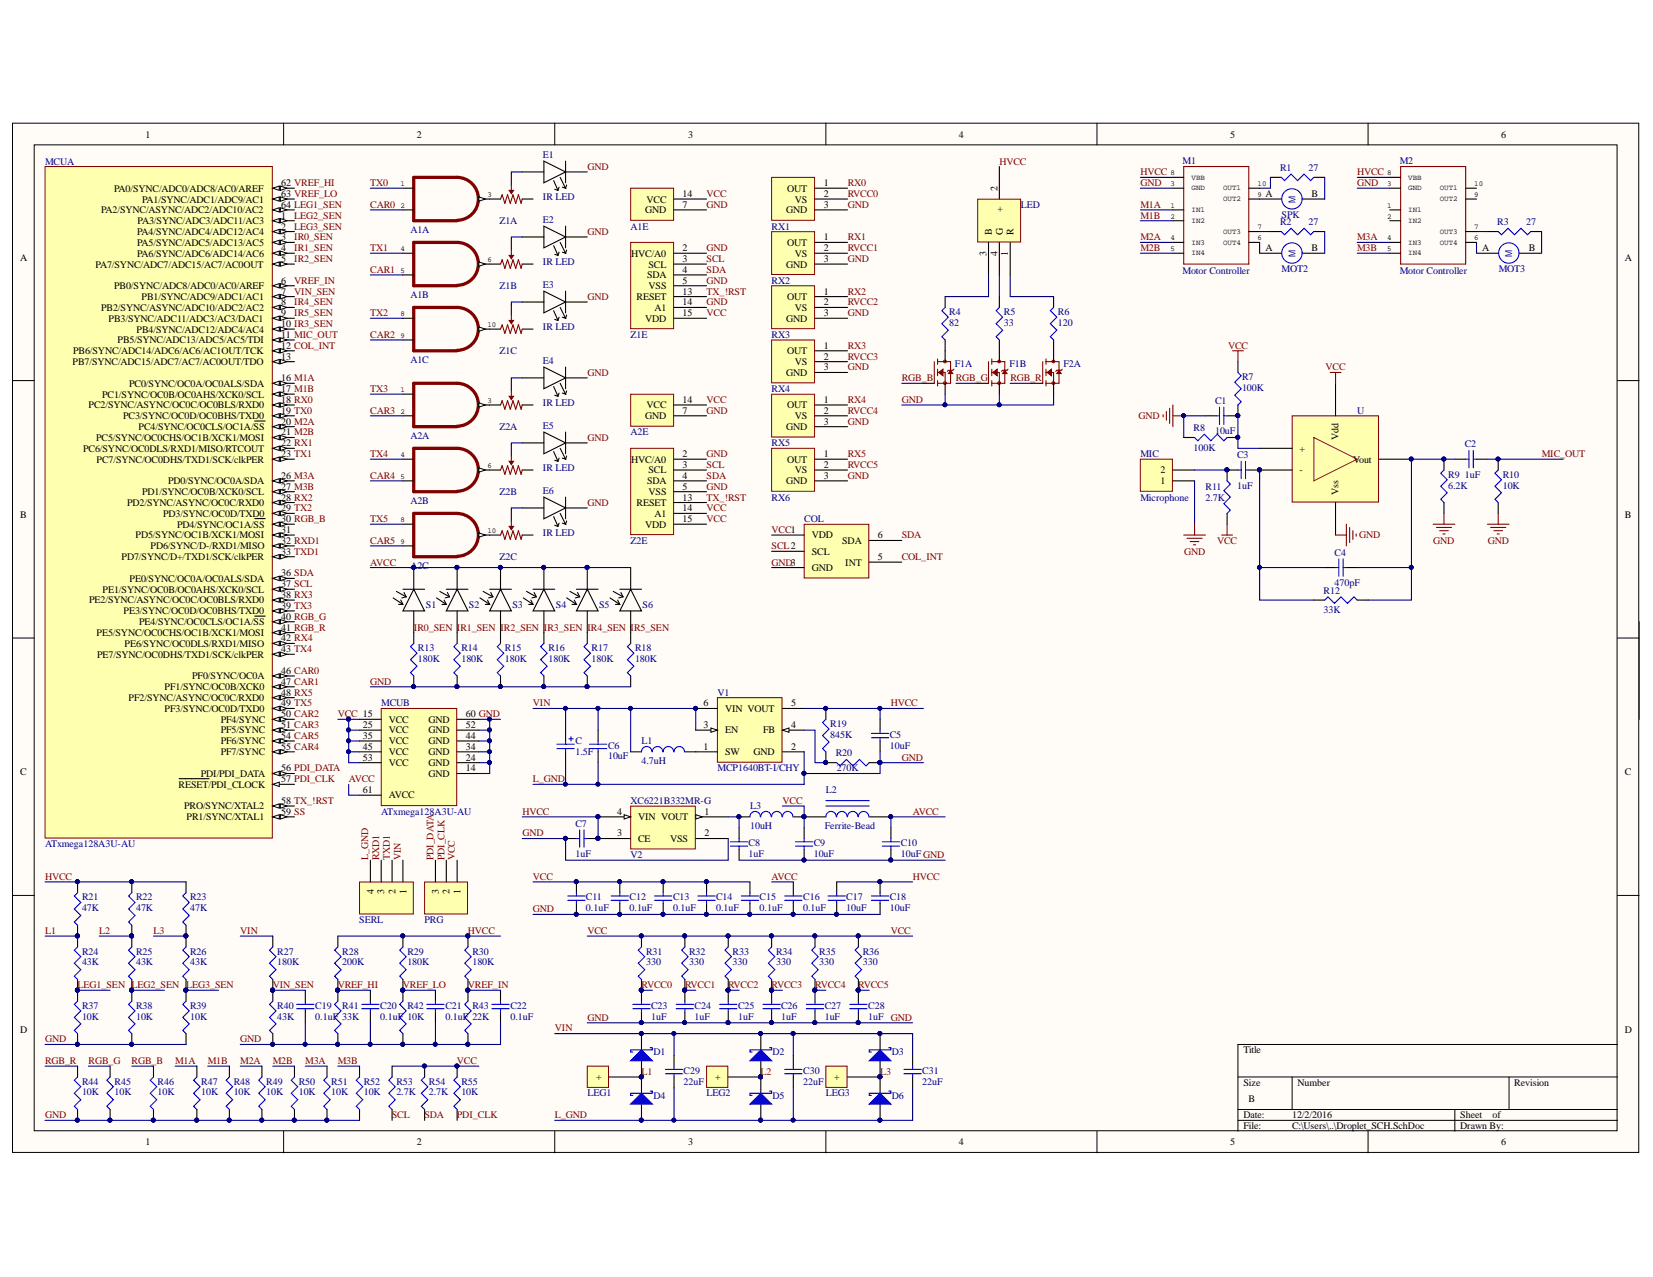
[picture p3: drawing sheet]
<svg xmlns="http://www.w3.org/2000/svg" width="279mm" height="216mm" viewBox="0 0 279 216" stroke-linecap="round" stroke-linejoin="round" font-family="sans-serif">
<defs><g id="words">
<g font-size="1.7">
<text x="24.6" y="23.3">1</text>
<text x="70.5" y="23.3">2</text>
<text x="116.3" y="23.3">3</text>
<text x="162.1" y="23.3">4</text>
<text x="207.9" y="23.3">5</text>
<text x="253.8" y="23.3">6</text>
<text x="19.3" y="32.4">PA0/SYNC/ADC0/ADC8/AC0/AREF</text>
<text x="24" y="34.2">PA1/SYNC/ADC1/ADC9/AC1</text>
<text x="47.5" y="31.5">62 VREF_HI</text>
<text x="47.5" y="33.3">63 VREF_LO</text>
<text x="47.5" y="35.1">64 LEG1_SEN</text>
<text x="109.3" y="34.2">VCC</text>
<text x="115.4" y="33.3">14</text>
<text x="115.4" y="35.1">7</text>
<text x="133.1" y="32.4">OUT</text>
<text x="134.3" y="34.2">VS</text>
<text x="139.2" y="31.5">1</text>
<text x="139.2" y="33.3">2</text>
<text x="139.2" y="35.1">3</text>
<text x="168.6" y="32.2" transform="rotate(-90 168.6 32.2)">2</text>
<text x="169.5" y="35.9" transform="rotate(-90 169.5 35.9)">+</text>
<text x="213.9" y="33.3">A</text>
<text x="221.7" y="33.3">B</text>
<text x="17.1" y="36">PA2/SYNC/ASYNC/ADC2/ADC10/AC2</text>
<text x="23.2" y="39.7">PA4/SYNC/ADC4/ADC12/AC4</text>
<text x="23.2" y="41.5">PA5/SYNC/ADC5/ADC13/AC5</text>
<text x="23.3" y="37.9">PA3/SYNC/ADC3/ADC11/AC3</text>
<text x="47.5" y="37">1</text>
<text x="47.5" y="38.8">2</text>
<text x="47.5" y="40.6">3</text>
<text x="109" y="36">GND</text>
<text x="132.9" y="36">GND</text>
<text x="133.1" y="41.5">OUT</text>
<text x="139.2" y="40.6">1</text>
<text x="167.6" y="39.7" transform="rotate(-90 167.6 39.7)">B</text>
<text x="169.5" y="39.7" transform="rotate(-90 169.5 39.7)">G</text>
<text x="171.3" y="39.7" transform="rotate(-90 171.3 39.7)">R</text>
<text x="3.4" y="44.1">A</text>
<text x="16.2" y="45.2">PA7/SYNC/ADC7/ADC15/AC7/AC0OUT</text>
<text x="23.2" y="43.4">PA6/SYNC/ADC6/ADC14/AC6</text>
<text x="47.5" y="42.4">4</text>
<text x="47.5" y="44.3">5</text>
<text x="47.5" y="47.9">6</text>
<text x="106.7" y="43.4">HVC/A0</text>
<text x="109.4" y="47">SDA</text>
<text x="109.6" y="45.2">SCL</text>
<text x="115.4" y="42.4">2</text>
<text x="115.4" y="44.3">3</text>
<text x="115.4" y="46.1">4</text>
<text x="115.4" y="47.9">5</text>
<text x="132.9" y="45.2">GND</text>
<text x="134.3" y="43.4">VS</text>
<text x="139.2" y="42.4">2</text>
<text x="139.2" y="44.3">3</text>
<text x="166.7" y="43.3" transform="rotate(-90 166.7 43.3)">3</text>
<text x="168.6" y="43.3" transform="rotate(-90 168.6 43.3)">4</text>
<text x="170.4" y="43.3" transform="rotate(-90 170.4 43.3)">1</text>
<text x="213.9" y="42.4">A</text>
<text x="221.7" y="42.4">B</text>
<text x="250.5" y="42.4">A</text>
<text x="258.4" y="42.4">B</text>
<text x="274.6" y="44.1">A</text>
<text x="17.1" y="52.5">PB2/SYNC/ASYNC/ADC10/ADC2/AC2</text>
<text x="19.3" y="48.9">PB0/SYNC/ADC8/ADC0/AC0/AREF</text>
<text x="23.9" y="50.7">PB1/SYNC/ADC9/ADC1/AC1</text>
<text x="47.5" y="49.8">7</text>
<text x="47.5" y="51.6">8</text>
<text x="47.5" y="53.4">9</text>
<text x="107.6" y="50.7">RESET</text>
<text x="109.6" y="48.9">VSS</text>
<text x="110.6" y="52.5">A1</text>
<text x="115.4" y="53.4">15</text>
<text x="115.4" y="51.6">14</text>
<text x="115.4" y="49.8">13</text>
<text x="133.1" y="50.7">OUT</text>
<text x="134.3" y="52.5">VS</text>
<text x="139.2" y="49.8">1</text>
<text x="139.2" y="51.6">2</text>
<text x="139.2" y="53.4">3</text>
<text x="12.3" y="59.9">PB6/SYNC/ADC14/ADC6/AC6/AC1OUT/TCK</text>
<text x="18.4" y="54.4">PB3/SYNC/ADC11/ADC3/AC3/DAC1</text>
<text x="19.9" y="58">PB5/SYNC/ADC13/ADC5/AC5/TDI</text>
<text x="23.1" y="56.2">PB4/SYNC/ADC12/ADC4/AC4</text>
<text x="47.5" y="58.9">12 COL_INT</text>
<text x="47.5" y="57.1">11 MIC_OUT</text>
<text x="47.5" y="55.3">10 IR3_SEN</text>
<text x="109" y="54.4">VDD</text>
<text x="132.9" y="54.4">GND</text>
<text x="133.1" y="59.9">OUT</text>
<text x="139.2" y="58.9">1</text>
<text x="12.3" y="61.7">PB7/SYNC/ADC15/ADC7/AC7/AC0OUT/TDO</text>
<text x="21.8" y="65.4">PC0/SYNC/OC0A/OC0ALS/SDA</text>
<text x="47.5" y="60.8">13</text>
<text x="47.5" y="64.4">16 M1A</text>
<text x="132.9" y="63.5">GND</text>
<text x="134.3" y="61.7">VS</text>
<text x="139.2" y="60.8">2</text>
<text x="139.2" y="62.6">3</text>
<text x="15" y="69">PC2/SYNC/ASYNC/OC0C/OC0BLS/RXD0</text>
<text x="17.3" y="67.2">PC1/SYNC/OC0B/OC0AHS/XCK0/SCL</text>
<text x="20.8" y="70.9">PC3/SYNC/OC0D/OC0BHS/TXD0</text>
<text x="47.5" y="69.9">19 TX0</text>
<text x="47.5" y="71.8">20 M2A</text>
<text x="47.5" y="66.3">17 M1B</text>
<text x="47.5" y="68.1">18 RX0</text>
<text x="109" y="70.9">GND</text>
<text x="109.3" y="69">VCC</text>
<text x="115.4" y="68.1">14</text>
<text x="115.4" y="69.9">7</text>
<text x="133.1" y="69">OUT</text>
<text x="134.3" y="70.9">VS</text>
<text x="139.2" y="68.1">1</text>
<text x="139.2" y="69.9">2</text>
<text x="139.2" y="71.8">3</text>
<text x="14" y="76.4">PC6/SYNC/OC0DLS/RXD1/MISO/RTCOUT</text>
<text x="16.2" y="74.5">PC5/SYNC/OC0CHS/OC1B/XCK1/MOSI</text>
<text x="23.4" y="72.7">PC4/SYNC/OC0CLS/OC1A/SS</text>
<text x="47.5" y="73.6">21 M2B</text>
<text x="47.5" y="75.4">22 RX1</text>
<text x="47.5" y="77.3">23 TX1</text>
<text x="115.4" y="77.3">2</text>
<text x="132.9" y="72.7">GND</text>
<text x="139.2" y="77.3">1</text>
<text x="219.7" y="76.4">+</text>
<text x="226.3" y="74.4" transform="rotate(-90 226.3 74.4)">Vdd</text>
<text x="16.3" y="78.2">PC7/SYNC/OC0DHS/TXD1/SCK/clkPER</text>
<text x="24" y="83.7">PD1/SYNC/OC0B/XCK0/SCL</text>
<text x="28.4" y="81.9">PD0/SYNC/OC0A/SDA</text>
<text x="47.5" y="80.9">26 M3A</text>
<text x="47.5" y="82.8">27 M3B</text>
<text x="106.7" y="78.2">HVC/A0</text>
<text x="109.4" y="81.9">SDA</text>
<text x="109.6" y="80">SCL</text>
<text x="109.6" y="83.7">VSS</text>
<text x="115.4" y="79.1">3</text>
<text x="115.4" y="80.9">4</text>
<text x="115.4" y="82.8">5</text>
<text x="132.9" y="81.9">GND</text>
<text x="133.1" y="78.2">OUT</text>
<text x="134.3" y="80">VS</text>
<text x="139.2" y="79.1">2</text>
<text x="139.2" y="80.9">3</text>
<text x="196.2" y="81.9">1</text>
<text x="196.2" y="80">2</text>
<text x="219.7" y="80">-</text>
<text x="226.3" y="83.7" transform="rotate(-90 226.3 83.7)">Vss</text>
<text x="228.7" y="78.2">Vout</text>
<text x="3.4" y="87.6">B</text>
<text x="21.5" y="85.5">PD2/SYNC/ASYNC/OC0C/RXD0</text>
<text x="27.6" y="87.4">PD3/SYNC/OC0D/TXD0</text>
<text x="29.9" y="89.2">PD4/SYNC/OC1A/SS</text>
<text x="47.5" y="84.6">28 RX2</text>
<text x="47.5" y="86.4">29 TX2</text>
<text x="47.5" y="88.3">30 RGB_B</text>
<text x="107.6" y="85.5">RESET</text>
<text x="109" y="89.2">VDD</text>
<text x="110.6" y="87.4">A1</text>
<text x="115.4" y="88.3">15</text>
<text x="115.4" y="86.4">14</text>
<text x="115.4" y="84.6">13</text>
<text x="274.6" y="87.6">B</text>
<text x="20.6" y="94.7">PD7/SYNC/D+/TXD1/SCK/clkPER</text>
<text x="22.9" y="91">PD5/SYNC/OC1B/XCK1/MOSI</text>
<text x="25.5" y="92.8">PD6/SYNC/D-/RXD1/MISO</text>
<text x="47.5" y="91.9">32 RXD1</text>
<text x="47.5" y="93.8">33 TXD1</text>
<text x="47.5" y="90.1">31</text>
<text x="137.2" y="91">VDD</text>
<text x="137.2" y="93.8">SCL</text>
<text x="142.4" y="91.9">SDA</text>
<text x="142.9" y="95.6">INT</text>
<text x="148.4" y="94.7">5</text>
<text x="148.4" y="91">6</text>
<text x="15.1" y="102">PE2/SYNC/ASYNC/OC0C/OC0BLS/RXD0</text>
<text x="17.3" y="100.2">PE1/SYNC/OC0B/OC0AHS/XCK0/SCL</text>
<text x="21.9" y="98.3">PE0/SYNC/OC0A/OC0ALS/SDA</text>
<text x="47.5" y="101.1">38 RX3</text>
<text x="47.5" y="97.4">36 SDA</text>
<text x="47.5" y="99.3">37 SCL</text>
<text x="137.2" y="96.5">GND</text>
<text x="16.3" y="107.5">PE5/SYNC/OC0CHS/OC1B/XCK1/MOSI</text>
<text x="20.9" y="103.8">PE3/SYNC/OC0D/OC0BHS/TXD0</text>
<text x="23.5" y="105.7">PE4/SYNC/OC0CLS/OC1A/SS</text>
<text x="47.5" y="102.9">39 TX3</text>
<text x="47.5" y="104.8">40 RGB_G</text>
<text x="47.5" y="106.6">41 RGB_R</text>
<text x="16.4" y="111.2">PE7/SYNC/OC0DHS/TXD1/SCK/clkPER</text>
<text x="21.1" y="109.3">PE6/SYNC/OC0DLS/RXD1/MISO</text>
<text x="47.5" y="113.9">46 CAR0</text>
<text x="47.5" y="110.3">43 TX4</text>
<text x="47.5" y="108.4">42 RX4</text>
<text x="21.7" y="118.5">PF2/SYNC/ASYNC/OC0C/RXD0</text>
<text x="27.8" y="116.7">PF1/SYNC/OC0B/XCK0</text>
<text x="32.5" y="114.8">PF0/SYNC/OC0A</text>
<text x="47.5" y="115.8">47 CAR1</text>
<text x="47.5" y="117.6">48 RX5</text>
<text x="47.5" y="119.4">49 TX5</text>
<text x="118.9" y="119.4">6</text>
<text x="133.7" y="119.4">5</text>
<text x="27.8" y="120.3">PF3/SYNC/OC0D/TXD0</text>
<text x="37.3" y="122.2">PF4/SYNC</text>
<text x="37.3" y="124">PF5/SYNC</text>
<text x="37.3" y="125.8">PF6/SYNC</text>
<text x="47.5" y="121.3">50 CAR2</text>
<text x="47.5" y="123.1">51 CAR3</text>
<text x="47.5" y="124.9">54 CAR5</text>
<text x="61.3" y="123.1">25</text>
<text x="61.3" y="124.9">35</text>
<text x="65.7" y="122.2">VCC</text>
<text x="65.7" y="124">VCC</text>
<text x="65.7" y="125.8">VCC</text>
<text x="72.4" y="122.2">GND</text>
<text x="72.4" y="125.8">GND</text>
<text x="72.4" y="124">GND</text>
<text x="78.7" y="121.3">60 GND</text>
<text x="78.7" y="124.9">44</text>
<text x="78.7" y="123.1">52</text>
<text x="118.9" y="123.1">3</text>
<text x="122.6" y="124">EN</text>
<text x="122.6" y="120.3">VIN VOUT</text>
<text x="129" y="124">FB</text>
<text x="133.7" y="123.1">4</text>
<text x="3.4" y="131.1">C</text>
<text x="33.9" y="131.3">PDI/PDI_DATA</text>
<text x="37.3" y="127.7">PF7/SYNC</text>
<text x="47.5" y="126.8">55 CAR4</text>
<text x="47.5" y="130.4">56 PDI_DATA</text>
<text x="61.3" y="126.8">45</text>
<text x="61.3" y="128.6">53</text>
<text x="65.7" y="127.7">VCC</text>
<text x="65.7" y="129.5">VCC</text>
<text x="72.4" y="129.5">GND</text>
<text x="72.4" y="127.7">GND</text>
<text x="72.4" y="131.3">GND</text>
<text x="78.7" y="128.6">24</text>
<text x="78.7" y="126.8">34</text>
<text x="78.7" y="130.4">14</text>
<text x="118.9" y="126.8">1</text>
<text x="122.6" y="127.7">SW</text>
<text x="127.4" y="127.7">GND</text>
<text x="133.7" y="126.8">2</text>
<text x="274.6" y="131.1">C</text>
<text x="30.2" y="133.2">RESET/PDI_CLOCK</text>
<text x="31.1" y="136.8">PRO/SYNC/XTAL2</text>
<text x="47.5" y="137.7">59 SS</text>
<text x="47.5" y="132.3">57 PDI_CLK</text>
<text x="47.5" y="135.9">58 TX_!RST</text>
<text x="61.3" y="134.1">61</text>
<text x="65.7" y="135">AVCC</text>
<text x="104.3" y="137.7">4</text>
<text x="119.1" y="137.7">1</text>
<text x="31.6" y="138.7">PR1/SYNC/XTAL1</text>
<text x="104.3" y="141.4">3</text>
<text x="107.8" y="142.3">CE</text>
<text x="107.8" y="138.7">VIN VOUT</text>
<text x="113.3" y="142.3">VSS</text>
<text x="119.1" y="141.4">2</text>
<text x="63.2" y="151.2" transform="rotate(-90 63.2 151.2)">4</text>
<text x="65" y="151.2" transform="rotate(-90 65 151.2)">3</text>
<text x="66.8" y="151.2" transform="rotate(-90 66.8 151.2)">2</text>
<text x="68.7" y="151.2" transform="rotate(-90 68.7 151.2)">1</text>
<text x="74.2" y="151.2" transform="rotate(-90 74.2 151.2)">3</text>
<text x="76" y="151.2" transform="rotate(-90 76 151.2)">2</text>
<text x="77.8" y="151.2" transform="rotate(-90 77.8 151.2)">1</text>
<text x="3.4" y="174.6">D</text>
<text x="210.2" y="178.1">Title</text>
<text x="274.6" y="174.6">D</text>
<text x="100.7" y="182.7">+</text>
<text x="120.9" y="182.7">+</text>
<text x="141" y="182.7">+</text>
<text x="210.2" y="183.6">Size</text>
<text x="219.3" y="183.6">Number</text>
<text x="256" y="183.6">Revision</text>
<text x="210.2" y="189.1">Date:</text>
<text x="210.2" y="190.9">File:</text>
<text x="211" y="186.3">B</text>
<text x="218.4" y="189.1">12/2/2016</text>
<text x="218.4" y="190.9">C:\Users\..\Droplet_SCH.SchDoc</text>
<text x="246.8" y="189.1">Sheet</text>
<text x="246.8" y="190.9">Drawn By:</text>
<text x="252.2" y="189.1">of</text>
<text x="24.6" y="193.6">1</text>
<text x="70.5" y="193.6">2</text>
<text x="116.3" y="193.6">3</text>
<text x="162.1" y="193.6">4</text>
<text x="207.9" y="193.6">5</text>
<text x="253.8" y="193.6">6</text>
</g>
<g font-size="1.7" fill="#000080">
<text x="7.6" y="27.8">MCUA</text>
<text x="91.8" y="26.7">E1</text>
<text x="199.9" y="27.7">M1</text>
<text x="216.4" y="28.9">R1</text>
<text x="221.2" y="28.9">27</text>
<text x="236.6" y="27.7">M2</text>
<text x="91.8" y="33.8">IR LED</text>
<text x="172.6" y="35.1">LED</text>
<text x="69.4" y="39.3">A1A</text>
<text x="84.4" y="37.9">Z1A</text>
<text x="91.8" y="37.7">E2</text>
<text x="106.6" y="38.8">A1E</text>
<text x="130.4" y="38.8">RX1</text>
<text x="216.4" y="38.1">R2</text>
<text x="216.6" y="36.9">SPK</text>
<text x="221.2" y="38.1">27</text>
<text x="253.1" y="38.1">R3</text>
<text x="258" y="38.1">27</text>
<text x="91.8" y="44.8">IR LED</text>
<text x="130.4" y="47.9">RX2</text>
<text x="199.9" y="46.3">Motor Controller</text>
<text x="216.6" y="46">MOT2</text>
<text x="236.6" y="46.3">Motor Controller</text>
<text x="253.3" y="46">MOT3</text>
<text x="69.4" y="50.3">A1B</text>
<text x="84.4" y="48.9">Z1B</text>
<text x="91.8" y="48.7">E3</text>
<text x="160.5" y="53.3">R4</text>
<text x="169.7" y="53.3">R5</text>
<text x="178.8" y="53.3">R6</text>
<text x="84.4" y="59.9">Z1C</text>
<text x="91.8" y="55.8">IR LED</text>
<text x="106.6" y="57.1">Z1E</text>
<text x="130.4" y="57.1">RX3</text>
<text x="160.5" y="55.1">82</text>
<text x="169.7" y="55.1">33</text>
<text x="178.8" y="55.1">120</text>
<text x="69.4" y="61.3">A1C</text>
<text x="91.8" y="61.5">E4</text>
<text x="161.4" y="62">F1A</text>
<text x="170.6" y="62">F1B</text>
<text x="179.7" y="62">F2A</text>
<text x="209.9" y="64.3">R7</text>
<text x="91.8" y="68.7">IR LED</text>
<text x="130.4" y="66.3">RX4</text>
<text x="205.4" y="68.3">C1</text>
<text x="209.9" y="66.1">100K</text>
<text x="229.4" y="69.9">U</text>
<text x="69.4" y="74.2">A2A</text>
<text x="84.4" y="72.7">Z2A</text>
<text x="91.8" y="72.5">E5</text>
<text x="106.6" y="73.6">A2E</text>
<text x="130.4" y="75.4">RX5</text>
<text x="192.8" y="77.3">MIC</text>
<text x="201.7" y="76.2">100K</text>
<text x="201.7" y="72.9">R8</text>
<text x="205.4" y="73.4">10uF</text>
<text x="209.1" y="77.5">C3</text>
<text x="247.6" y="75.6">C2</text>
<text x="84.4" y="83.7">Z2B</text>
<text x="91.8" y="79.7">IR LED</text>
<text x="91.8" y="83.5">E6</text>
<text x="203.8" y="82.8">R11</text>
<text x="209.1" y="82.6">1uF</text>
<text x="244.8" y="82.6">6.2K</text>
<text x="244.8" y="80.8">R9</text>
<text x="247.6" y="80.8">1uF</text>
<text x="254" y="82.6">10K</text>
<text x="254" y="80.8">R10</text>
<text x="69.4" y="85.2">A2B</text>
<text x="130.4" y="84.6">RX6</text>
<text x="135.9" y="88.3">COL</text>
<text x="192.8" y="84.6">Microphone</text>
<text x="203.8" y="84.6">2.7K</text>
<text x="84.4" y="94.7">Z2C</text>
<text x="91.8" y="90.6">IR LED</text>
<text x="106.6" y="91.9">Z2E</text>
<text x="225.6" y="93.9">C4</text>
<text x="69.4" y="96.1">A2C</text>
<text x="223.7" y="100.4">R12</text>
<text x="225.6" y="99.1">470pF</text>
<text x="72" y="102.7">S1</text>
<text x="79.3" y="102.7">S2</text>
<text x="86.6" y="102.7">S3</text>
<text x="94" y="102.7">S4</text>
<text x="101.2" y="102.7">S5</text>
<text x="108.6" y="102.7">S6</text>
<text x="223.7" y="103.7">33K</text>
<text x="70.6" y="110.1">R13</text>
<text x="70.6" y="111.9">180K</text>
<text x="78" y="110.1">R14</text>
<text x="78" y="111.9">180K</text>
<text x="85.3" y="110.1">R15</text>
<text x="85.3" y="111.9">180K</text>
<text x="92.7" y="110.1">R16</text>
<text x="92.7" y="111.9">180K</text>
<text x="100" y="110.1">R17</text>
<text x="100" y="111.9">180K</text>
<text x="107.3" y="110.1">R18</text>
<text x="107.3" y="111.9">180K</text>
<text x="64.5" y="119.4">MCUB</text>
<text x="121.3" y="117.6">V1</text>
<text x="97.3" y="125.8">C</text>
<text x="108.4" y="125.8">L1</text>
<text x="140.3" y="122.9">R19</text>
<text x="140.3" y="124.7">845K</text>
<text x="150.4" y="124.7">C5</text>
<text x="97.3" y="127.7">1.5F</text>
<text x="102.8" y="126.6">C6</text>
<text x="102.8" y="128.4">10uF</text>
<text x="108.4" y="129.1">4.7uH</text>
<text x="121.3" y="130.4">MCP1640BT-I/CHY</text>
<text x="141.3" y="127.9">R20</text>
<text x="141.4" y="130.4">270K</text>
<text x="150.4" y="126.6">10uF</text>
<text x="64.5" y="137.7">ATxmega128A3U-AU</text>
<text x="106.6" y="135.9">XC6221B332MR-G</text>
<text x="126.8" y="136.8">L3</text>
<text x="139.6" y="134.1">L2</text>
<text x="7.6" y="143.2">ATxmega128A3U-AU</text>
<text x="97.3" y="139.8">C7</text>
<text x="126.5" y="143.1">C8</text>
<text x="126.8" y="140.1">10uH</text>
<text x="137.5" y="143.1">C9</text>
<text x="139.4" y="140.1">Ferrite-Bead</text>
<text x="152.3" y="143.1">C10</text>
<text x="97.3" y="144.9">1uF</text>
<text x="106.6" y="145.1">V2</text>
<text x="126.5" y="144.9">1uF</text>
<text x="137.5" y="144.9">10uF</text>
<text x="152.3" y="144.9">10uF GND</text>
<text x="13.9" y="152.2">R21</text>
<text x="13.9" y="154.1">47K</text>
<text x="23" y="152.2">R22</text>
<text x="23" y="154.1">47K</text>
<text x="32.1" y="152.2">R23</text>
<text x="32.1" y="154.1">47K</text>
<text x="99" y="152.2">C11</text>
<text x="99" y="154.1">0.1uF</text>
<text x="106.4" y="152.2">C12</text>
<text x="106.4" y="154.1">0.1uF</text>
<text x="113.8" y="152.2">C13</text>
<text x="113.8" y="154.1">0.1uF</text>
<text x="121" y="152.2">C14</text>
<text x="121" y="154.1">0.1uF</text>
<text x="128.4" y="152.2">C15</text>
<text x="128.4" y="154.1">0.1uF</text>
<text x="135.8" y="152.2">C16</text>
<text x="135.8" y="154.1">0.1uF</text>
<text x="143" y="152.2">C17</text>
<text x="143" y="154.1">10uF</text>
<text x="150.4" y="152.2">C18</text>
<text x="150.4" y="154.1">10uF</text>
<text x="13.9" y="161.4">R24</text>
<text x="23" y="161.4">R25</text>
<text x="32.1" y="161.4">R26</text>
<text x="46.9" y="161.4">R27</text>
<text x="57.9" y="161.4">R28</text>
<text x="60.7" y="156.1">SERL</text>
<text x="68.9" y="161.4">R29</text>
<text x="71.7" y="156.1">PRG</text>
<text x="79.8" y="161.4">R30</text>
<text x="109.2" y="161.4">R31</text>
<text x="116.5" y="161.4">R32</text>
<text x="123.8" y="161.4">R33</text>
<text x="131.2" y="161.4">R34</text>
<text x="138.5" y="161.4">R35</text>
<text x="145.8" y="161.4">R36</text>
<text x="13.9" y="163.2">43K</text>
<text x="23" y="163.2">43K</text>
<text x="32.1" y="163.2">43K</text>
<text x="46.9" y="163.2">180K</text>
<text x="57.9" y="163.2">200K</text>
<text x="68.9" y="163.2">180K</text>
<text x="79.8" y="163.2">180K</text>
<text x="109.2" y="163.2">330</text>
<text x="116.5" y="163.2">330</text>
<text x="123.8" y="163.2">330</text>
<text x="131.2" y="163.2">330</text>
<text x="138.5" y="163.2">330</text>
<text x="145.8" y="163.2">330</text>
<text x="13.9" y="170.6">R37</text>
<text x="13.9" y="172.4">10K</text>
<text x="23" y="170.6">R38</text>
<text x="23" y="172.4">10K</text>
<text x="32.1" y="170.6">R39</text>
<text x="32.1" y="172.4">10K</text>
<text x="46.9" y="170.6">R40</text>
<text x="46.9" y="172.4">43K</text>
<text x="53.3" y="170.6">C19</text>
<text x="53.3" y="172.4">0.1uF 33K</text>
<text x="57.9" y="170.6">R41</text>
<text x="64.3" y="170.6">C20</text>
<text x="64.3" y="172.4">0.1uF 10K</text>
<text x="68.9" y="170.6">R42</text>
<text x="75.3" y="170.6">C21</text>
<text x="75.3" y="172.4">0.1uF 22K</text>
<text x="79.8" y="170.6">R43</text>
<text x="86.3" y="170.6">C22</text>
<text x="86.3" y="172.4">0.1uF</text>
<text x="110" y="170.6">C23</text>
<text x="110" y="172.4">1uF</text>
<text x="117.4" y="170.6">C24</text>
<text x="117.4" y="172.4">1uF</text>
<text x="124.8" y="170.6">C25</text>
<text x="124.8" y="172.4">1uF</text>
<text x="132" y="170.6">C26</text>
<text x="132" y="172.4">1uF</text>
<text x="139.4" y="170.6">C27</text>
<text x="139.4" y="172.4">1uF</text>
<text x="146.8" y="170.6">C28</text>
<text x="146.8" y="172.4">1uF GND</text>
<text x="110.5" y="178.4">D1</text>
<text x="130.6" y="178.4">D2</text>
<text x="150.7" y="178.4">D3</text>
<text x="13.9" y="183.4">R44</text>
<text x="13.9" y="185.2">10K</text>
<text x="19.4" y="183.4">R45</text>
<text x="19.4" y="185.2">10K</text>
<text x="26.6" y="183.4">R46</text>
<text x="26.6" y="185.2">10K</text>
<text x="34" y="183.4">R47</text>
<text x="34" y="185.2">10K</text>
<text x="39.5" y="183.4">R48</text>
<text x="39.5" y="185.2">10K</text>
<text x="45" y="183.4">R49</text>
<text x="45" y="185.2">10K</text>
<text x="50.5" y="183.4">R50</text>
<text x="50.5" y="185.2">10K</text>
<text x="56" y="183.4">R51</text>
<text x="56" y="185.2">10K</text>
<text x="61.5" y="183.4">R52</text>
<text x="61.5" y="185.2">10K</text>
<text x="67" y="183.4">R53</text>
<text x="67" y="185.2">2.7K</text>
<text x="72.5" y="183.4">R54</text>
<text x="72.5" y="185.2">2.7K</text>
<text x="78" y="183.4">R55</text>
<text x="78" y="185.2">10K</text>
<text x="99.3" y="185.4">LEG1</text>
<text x="110.5" y="185.8">D4</text>
<text x="115.5" y="181.6">C29</text>
<text x="115.5" y="183.4">22uF</text>
<text x="119.4" y="185.4">LEG2</text>
<text x="130.6" y="185.8">D5</text>
<text x="135.8" y="181.6">C30</text>
<text x="135.8" y="183.4">22uF</text>
<text x="139.6" y="185.4">LEG3</text>
<text x="150.7" y="185.8">D6</text>
<text x="155.9" y="181.6">C31</text>
<text x="155.9" y="183.4">22uF</text>
</g>
<g font-size="1.7" fill="#800000">
<text x="99.3" y="28.8">GND</text>
<text x="168.9" y="27.8">HVCC</text>
<text x="192.8" y="29.6">HVCC</text>
<text x="229.4" y="29.6">HVCC</text>
<text x="62.6" y="31.5">TX0</text>
<text x="62.6" y="35.1">CAR0</text>
<text x="119.4" y="35.1">GND</text>
<text x="119.4" y="33.3">VCC</text>
<text x="143.3" y="35.1">GND</text>
<text x="143.3" y="31.5">RX0</text>
<text x="143.3" y="33.3">RVCC0</text>
<text x="192.8" y="31.5">GND</text>
<text x="192.8" y="35.1">M1A</text>
<text x="229.4" y="31.5">GND</text>
<text x="49.7" y="37">LEG2_SEN</text>
<text x="49.7" y="38.8">LEG3_SEN</text>
<text x="49.7" y="40.6">IR0_SEN</text>
<text x="99.3" y="39.7">GND</text>
<text x="143.3" y="40.6">RX1</text>
<text x="192.8" y="37">M1B</text>
<text x="192.8" y="40.6">M2A</text>
<text x="229.4" y="40.6">M3A</text>
<text x="49.7" y="47.9">VREF_IN</text>
<text x="49.7" y="42.4">IR1_SEN</text>
<text x="49.7" y="44.3">IR2_SEN</text>
<text x="62.6" y="42.4">TX1</text>
<text x="62.6" y="46.1">CAR1</text>
<text x="119.4" y="46.1">SDA</text>
<text x="119.4" y="44.3">SCL</text>
<text x="119.4" y="42.4">GND</text>
<text x="119.4" y="47.9">GND</text>
<text x="143.3" y="44.3">GND</text>
<text x="143.3" y="42.4">RVCC1</text>
<text x="192.8" y="42.4">M2B</text>
<text x="229.4" y="42.4">M3B</text>
<text x="49.7" y="49.8">VIN_SEN</text>
<text x="49.7" y="51.6">IR4_SEN</text>
<text x="49.7" y="53.4">IR5_SEN</text>
<text x="62.6" y="53.4">TX2</text>
<text x="99.3" y="50.7">GND</text>
<text x="119.4" y="53.4">VCC</text>
<text x="119.4" y="49.8">TX_!RST</text>
<text x="119.4" y="51.6">GND</text>
<text x="143.3" y="53.4">GND</text>
<text x="143.3" y="49.8">RX2</text>
<text x="143.3" y="51.6">RVCC2</text>
<text x="62.6" y="57.1">CAR2</text>
<text x="143.3" y="58.9">RX3</text>
<text x="207.6" y="58.9">VCC</text>
<text x="99.3" y="63.5">GND</text>
<text x="143.3" y="62.6">GND</text>
<text x="143.3" y="60.8">RVCC3</text>
<text x="152.4" y="64.4">RGB_B</text>
<text x="161.6" y="64.4">RGB_G</text>
<text x="170.8" y="64.4">RGB_R</text>
<text x="224.1" y="62.6">VCC</text>
<text x="62.6" y="66.3">TX3</text>
<text x="62.6" y="69.9">CAR3</text>
<text x="119.4" y="69.9">GND</text>
<text x="119.4" y="68.1">VCC</text>
<text x="143.3" y="71.8">GND</text>
<text x="143.3" y="68.1">RX4</text>
<text x="143.3" y="69.9">RVCC4</text>
<text x="152.4" y="68.1">GND</text>
<text x="192.4" y="70.9">GND</text>
<text x="62.6" y="77.3">TX4</text>
<text x="99.3" y="74.5">GND</text>
<text x="119.4" y="77.3">GND</text>
<text x="143.3" y="77.3">RX5</text>
<text x="260.6" y="77.3">MIC_OUT</text>
<text x="62.6" y="80.9">CAR4</text>
<text x="119.4" y="80.9">SDA</text>
<text x="119.4" y="79.1">SCL</text>
<text x="119.4" y="82.8">GND</text>
<text x="143.3" y="80.9">GND</text>
<text x="143.3" y="79.1">RVCC5</text>
<text x="62.6" y="88.3">TX5</text>
<text x="99.3" y="85.5">GND</text>
<text x="119.4" y="88.3">VCC</text>
<text x="119.4" y="84.6">TX_!RST</text>
<text x="119.4" y="86.4">VCC</text>
<text x="62.6" y="91.9">CAR5</text>
<text x="62.6" y="95.6">AVCC</text>
<text x="130.4" y="92.8">SCL2</text>
<text x="130.4" y="90.1">VCC1</text>
<text x="130.4" y="95.6">GND3</text>
<text x="152.4" y="91">SDA</text>
<text x="152.4" y="94.7">COL_INT</text>
<text x="200.1" y="93.8">GND</text>
<text x="205.7" y="91.9">VCC</text>
<text x="229.7" y="91">GND</text>
<text x="242.3" y="91.9">GND</text>
<text x="251.5" y="91.9">GND</text>
<text x="70" y="106.6">IR0_SEN IR1_SEN IR2_SEN</text>
<text x="91.9" y="106.6">IR3_SEN</text>
<text x="99.3" y="106.6">IR4_SEN IR5_SEN</text>
<text x="62.6" y="115.8">GND</text>
<text x="90.1" y="119.4">VIN</text>
<text x="150.6" y="119.4">HVCC</text>
<text x="57.1" y="121.3">VCC 15</text>
<text x="152.4" y="128.6">GND</text>
<text x="59" y="132.3">AVCC</text>
<text x="88.3" y="137.7">HVCC</text>
<text x="90.1" y="132.3">L_GND</text>
<text x="132.3" y="135.9">VCC</text>
<text x="154.3" y="137.7">AVCC</text>
<text x="88.3" y="141.4">GND</text>
<text x="7.6" y="148.7">HVCC</text>
<text x="62.3" y="145.4" transform="rotate(-90 62.3 145.4)">L_GND</text>
<text x="64.1" y="145.4" transform="rotate(-90 64.1 145.4)">RXD1</text>
<text x="65.9" y="145.4" transform="rotate(-90 65.9 145.4)">TXD1</text>
<text x="67.8" y="145.4" transform="rotate(-90 67.8 145.4)">VIN</text>
<text x="73.3" y="145.4" transform="rotate(-90 73.3 145.4)">PDI_DATA</text>
<text x="75.1" y="145.4" transform="rotate(-90 75.1 145.4)">PDI_CLK</text>
<text x="76.9" y="145.4" transform="rotate(-90 76.9 145.4)">VCC</text>
<text x="90.1" y="148.7">VCC</text>
<text x="130.4" y="148.7">AVCC</text>
<text x="154.3" y="148.7">HVCC</text>
<text x="90.1" y="154.2">GND</text>
<text x="7.6" y="157.9">L1</text>
<text x="16.7" y="157.9">L2</text>
<text x="26" y="157.9">L3</text>
<text x="40.6" y="157.9">VIN</text>
<text x="79.1" y="157.9">HVCC</text>
<text x="99.3" y="157.9">VCC</text>
<text x="150.6" y="157.9">VCC</text>
<text x="13.1" y="167.1">LEG1_SEN LEG2_SEN LEG3_SEN</text>
<text x="46.1" y="167.1">VIN_SEN</text>
<text x="57.1" y="167.1">VREF_HI</text>
<text x="68.1" y="167.1">VREF_LO</text>
<text x="79.1" y="167.1">VREF_IN</text>
<text x="108.4" y="167.1">RVCC0</text>
<text x="115.8" y="167.1">RVCC1</text>
<text x="123.1" y="167.1">RVCC2</text>
<text x="130.4" y="167.1">RVCC3</text>
<text x="137.8" y="167.1">RVCC4</text>
<text x="145.1" y="167.1">RVCC5</text>
<text x="99.3" y="172.6">GND</text>
<text x="7.6" y="176.2">GND</text>
<text x="7.6" y="179.9">RGB_R</text>
<text x="15" y="179.9">RGB_G</text>
<text x="22.2" y="179.9">RGB_B</text>
<text x="29.6" y="179.9">M1A</text>
<text x="35.1" y="179.9">M1B</text>
<text x="40.6" y="176.2">GND</text>
<text x="40.6" y="179.9">M2A</text>
<text x="46.1" y="179.9">M2B</text>
<text x="51.6" y="179.9">M3A</text>
<text x="57.1" y="179.9">M3B</text>
<text x="77.2" y="179.9">VCC</text>
<text x="93.8" y="174.4">VIN</text>
<text x="108.4" y="181.7">L1</text>
<text x="128.6" y="181.7">L2</text>
<text x="148.8" y="181.7">L3</text>
<text x="7.6" y="189.1">GND</text>
<text x="66.2" y="189.1">SCL</text>
<text x="71.7" y="189.1">SDA</text>
<text x="77.2" y="189.1">PDI_CLK</text>
<text x="93.8" y="189.1">L_GND</text>
</g>
<g font-size="1.6" fill="#000080">
<text x="219" y="34.2" transform="rotate(-90 219 34.2)">M</text>
<text x="219" y="43.4" transform="rotate(-90 219 43.4)">M</text>
<text x="255.6" y="43.4" transform="rotate(-90 255.6 43.4)">M</text>
</g>
<g font-size="1.3">
<text x="197.8" y="29.6">8</text>
<text x="234.5" y="29.6">8</text>
<text x="67.7" y="31.5">1</text>
<text x="67.7" y="35.1">2</text>
<text x="82.4" y="33.2">3</text>
<text x="197.8" y="35.1">1</text>
<text x="197.8" y="31.5">3</text>
<text x="201.4" y="35.9">IN1</text>
<text x="201.4" y="32.1">GND</text>
<text x="201.4" y="30.4">VBB</text>
<text x="206.7" y="34">OUT2</text>
<text x="206.7" y="32.1">OUT1</text>
<text x="212.6" y="33.2">9</text>
<text x="212.6" y="31.5">10</text>
<text x="234.5" y="35.1">1</text>
<text x="234.5" y="31.5">3</text>
<text x="238" y="35.9">IN1</text>
<text x="238" y="32.1">GND</text>
<text x="238" y="30.4">VBB</text>
<text x="243.4" y="34">OUT2</text>
<text x="243.4" y="32.1">OUT1</text>
<text x="249.2" y="33.2">9</text>
<text x="249.2" y="31.5">10</text>
<text x="197.8" y="37">2</text>
<text x="197.8" y="40.6">4</text>
<text x="201.4" y="37.6">IN2</text>
<text x="201.4" y="41.4">IN3</text>
<text x="206.7" y="39.5">OUT3</text>
<text x="206.7" y="41.4">OUT4</text>
<text x="212.6" y="38.7">7</text>
<text x="212.6" y="40.6">6</text>
<text x="234.5" y="37">2</text>
<text x="234.5" y="40.6">4</text>
<text x="238" y="37.6">IN2</text>
<text x="238" y="41.4">IN3</text>
<text x="243.4" y="39.5">OUT3</text>
<text x="243.4" y="41.4">OUT4</text>
<text x="249.2" y="38.7">7</text>
<text x="249.2" y="40.6">6</text>
<text x="67.7" y="42.4">4</text>
<text x="67.7" y="46.1">5</text>
<text x="82.4" y="44.2">6</text>
<text x="197.8" y="42.4">5</text>
<text x="201.4" y="43.1">IN4</text>
<text x="234.5" y="42.4">5</text>
<text x="238" y="43.1">IN4</text>
<text x="67.7" y="53.4">8</text>
<text x="67.7" y="57.1">9</text>
<text x="82.4" y="55.2">10</text>
<text x="67.7" y="66.2">1</text>
<text x="67.7" y="69.9">2</text>
<text x="82.4" y="68.1">3</text>
<text x="67.7" y="77.2">4</text>
<text x="67.7" y="80.9">5</text>
<text x="82.4" y="79.1">6</text>
<text x="67.7" y="88.2">8</text>
<text x="67.7" y="91.9">9</text>
<text x="82.4" y="90.1">10</text>
</g>
</g></defs>
<g fill="#fffcf8" stroke="#000" stroke-width=".17">
<path d="M2.1 20.8h274.9v174h-274.9z"/>
<path d="M5.8 24.5h267.5v166.7h-267.5z"/>
</g>
<g fill="none" stroke="#000" stroke-width=".17">
<path d="M47.9 20.8v3.7M93.8 20.8v3.7M139.6 20.8v3.7M185.4 20.8v3.7M231.2 20.8v3.7M2.1 64.3h3.7M273.4 64.3h3.7M2.1 107.9h3.7M273.4 107.9h3.7M2.1 151.4h3.7M273.4 151.4h3.7M273.4 176.6h-64.2v14.6"/>
<path d="M47.9 191.2v3.7M93.8 191.2v3.7M139.6 191.2v3.7M185.4 191.2v3.7M209.2 182.1h64.2M209.2 187.6h64.2M209.2 189.4h64.2M218.4 182.1v5.5M231.2 191.2v3.7M245.9 187.6v3.6M255.1 182.1v5.5"/>
</g>
<path d="M64.4 119.8h12.8v16.4h-12.8z" fill="#ffffb0" stroke="#800000" stroke-width=".17"/>
<path d="M60.8 134.4h3.6M60.8 121.6h3.6M60.8 127.1h3.6M60.8 128.9h3.6M60.8 123.4h3.6M60.8 125.3h3.6M77.3 121.6h3.6M77.3 127.1h3.6M77.3 128.9h3.6M77.3 123.4h3.6M77.3 125.3h3.6M77.3 130.8h3.6" fill="none" stroke="#000" stroke-width=".18"/>
<path d="M7.6 28.2h38.4v113.5h-38.4z" fill="#ffffb0" stroke="#800000" stroke-width=".17"/>
<path d="M46.1 116.1h3.7" fill="none" stroke="#000" stroke-width=".18"/>
<path d="M46.1 116.1l1.1-.4v.8z" fill="#fffcf8"/>
<path d="M46.1 116.1l1.1-.4v.8z" fill="none" stroke="#000" stroke-width=".17"/>
<path d="M47.4 115.7l1.1 .4-1.1 .4z" fill="#fffcf8"/>
<path d="M47.4 115.7l1.1 .4-1.1 .4z" fill="none" stroke="#000" stroke-width=".17"/>
<path d="M46.1 114.3h3.7" fill="none" stroke="#000" stroke-width=".18"/>
<path d="M46.1 114.3l1.1-.4v.7z" fill="#fffcf8"/>
<path d="M46.1 114.3l1.1-.4v.7z" fill="none" stroke="#000" stroke-width=".17"/>
<path d="M47.4 113.9l1.1 .4-1.1 .3z" fill="#fffcf8"/>
<path d="M47.4 113.9l1.1 .4-1.1 .3z" fill="none" stroke="#000" stroke-width=".17"/>
<path d="M46.1 31.8h3.7" fill="none" stroke="#000" stroke-width=".18"/>
<path d="M46.1 31.8l1.1-.3v.7z" fill="#fffcf8"/>
<path d="M46.1 31.8l1.1-.3v.7z" fill="none" stroke="#000" stroke-width=".17"/>
<path d="M47.4 31.5l1.1 .3-1.1 .4z" fill="#fffcf8"/>
<path d="M47.4 31.5l1.1 .3-1.1 .4z" fill="none" stroke="#000" stroke-width=".17"/>
<path d="M46.1 33.7h3.7" fill="none" stroke="#000" stroke-width=".18"/>
<path d="M46.1 33.7l1.1-.4v.7z" fill="#fffcf8"/>
<path d="M46.1 33.7l1.1-.4v.7z" fill="none" stroke="#000" stroke-width=".17"/>
<path d="M47.4 33.3l1.1 .4-1.1 .3z" fill="#fffcf8"/>
<path d="M47.4 33.3l1.1 .4-1.1 .3z" fill="none" stroke="#000" stroke-width=".17"/>
<path d="M46.1 35.5h3.7" fill="none" stroke="#000" stroke-width=".18"/>
<path d="M46.1 35.5l1.1-.4v.8z" fill="#fffcf8"/>
<path d="M46.1 35.5l1.1-.4v.8z" fill="none" stroke="#000" stroke-width=".17"/>
<path d="M47.4 35.1l1.1 .4-1.1 .4z" fill="#fffcf8"/>
<path d="M47.4 35.1l1.1 .4-1.1 .4z" fill="none" stroke="#000" stroke-width=".17"/>
<path d="M46.1 37.3h3.7" fill="none" stroke="#000" stroke-width=".18"/>
<path d="M46.1 37.3l1.1-.3v.7z" fill="#fffcf8"/>
<path d="M46.1 37.3l1.1-.3v.7z" fill="none" stroke="#000" stroke-width=".17"/>
<path d="M47.4 37l1.1 .3-1.1 .4z" fill="#fffcf8"/>
<path d="M47.4 37l1.1 .3-1.1 .4z" fill="none" stroke="#000" stroke-width=".17"/>
<path d="M46.1 39.2h3.7" fill="none" stroke="#000" stroke-width=".18"/>
<path d="M46.1 39.2l1.1-.4v.7z" fill="#fffcf8"/>
<path d="M46.1 39.2l1.1-.4v.7z" fill="none" stroke="#000" stroke-width=".17"/>
<path d="M47.4 38.8l1.1 .4-1.1 .3z" fill="#fffcf8"/>
<path d="M47.4 38.8l1.1 .4-1.1 .3z" fill="none" stroke="#000" stroke-width=".17"/>
<path d="M46.1 41h3.7" fill="none" stroke="#000" stroke-width=".18"/>
<path d="M46.1 41l1.1-.4v.7z" fill="#fffcf8"/>
<path d="M46.1 41l1.1-.4v.7z" fill="none" stroke="#000" stroke-width=".17"/>
<path d="M47.4 40.6l1.1 .4-1.1 .3z" fill="#fffcf8"/>
<path d="M47.4 40.6l1.1 .4-1.1 .3z" fill="none" stroke="#000" stroke-width=".17"/>
<path d="M46.1 70.3h3.7" fill="none" stroke="#000" stroke-width=".18"/>
<path d="M46.1 70.3l1.1-.4v.8z" fill="#fffcf8"/>
<path d="M46.1 70.3l1.1-.4v.8z" fill="none" stroke="#000" stroke-width=".17"/>
<path d="M47.4 69.9l1.1 .4-1.1 .4z" fill="#fffcf8"/>
<path d="M47.4 69.9l1.1 .4-1.1 .4z" fill="none" stroke="#000" stroke-width=".17"/>
<path d="M46.1 72.1h3.7" fill="none" stroke="#000" stroke-width=".18"/>
<path d="M46.1 72.1l1.1-.3v.7z" fill="#fffcf8"/>
<path d="M46.1 72.1l1.1-.3v.7z" fill="none" stroke="#000" stroke-width=".17"/>
<path d="M47.4 71.8l1.1 .3-1.1 .4z" fill="#fffcf8"/>
<path d="M47.4 71.8l1.1 .3-1.1 .4z" fill="none" stroke="#000" stroke-width=".17"/>
<path d="M43 71.2h.9M44 71.2h.8M46.1 74h3.7" fill="none" stroke="#000" stroke-width=".18"/>
<path d="M46.1 74l1.1-.4v.7z" fill="#fffcf8"/>
<path d="M46.1 74l1.1-.4v.7z" fill="none" stroke="#000" stroke-width=".17"/>
<path d="M47.4 73.6l1.1 .4-1.1 .3z" fill="#fffcf8"/>
<path d="M47.4 73.6l1.1 .4-1.1 .3z" fill="none" stroke="#000" stroke-width=".17"/>
<path d="M46.1 75.8h3.7" fill="none" stroke="#000" stroke-width=".18"/>
<path d="M46.1 75.8l1.1-.4v.8z" fill="#fffcf8"/>
<path d="M46.1 75.8l1.1-.4v.8z" fill="none" stroke="#000" stroke-width=".17"/>
<path d="M47.4 75.4l1.1 .4-1.1 .4z" fill="#fffcf8"/>
<path d="M47.4 75.4l1.1 .4-1.1 .4z" fill="none" stroke="#000" stroke-width=".17"/>
<path d="M46.1 81.3h3.7" fill="none" stroke="#000" stroke-width=".18"/>
<path d="M46.1 81.3l1.1-.4v.8z" fill="#fffcf8"/>
<path d="M46.1 81.3l1.1-.4v.8z" fill="none" stroke="#000" stroke-width=".17"/>
<path d="M47.4 80.9l1.1 .4-1.1 .4z" fill="#fffcf8"/>
<path d="M47.4 80.9l1.1 .4-1.1 .4z" fill="none" stroke="#000" stroke-width=".17"/>
<path d="M46.1 83.1h3.7" fill="none" stroke="#000" stroke-width=".18"/>
<path d="M46.1 83.1l1.1-.3v.7z" fill="#fffcf8"/>
<path d="M46.1 83.1l1.1-.3v.7z" fill="none" stroke="#000" stroke-width=".17"/>
<path d="M47.4 82.8l1.1 .3-1.1 .4z" fill="#fffcf8"/>
<path d="M47.4 82.8l1.1 .3-1.1 .4z" fill="none" stroke="#000" stroke-width=".17"/>
<path d="M46.1 85h3.7" fill="none" stroke="#000" stroke-width=".18"/>
<path d="M46.1 85l1.1-.4v.7z" fill="#fffcf8"/>
<path d="M46.1 85l1.1-.4v.7z" fill="none" stroke="#000" stroke-width=".17"/>
<path d="M47.4 84.6l1.1 .4-1.1 .3z" fill="#fffcf8"/>
<path d="M47.4 84.6l1.1 .4-1.1 .3z" fill="none" stroke="#000" stroke-width=".17"/>
<path d="M46.1 86.8h3.7" fill="none" stroke="#000" stroke-width=".18"/>
<path d="M46.1 86.8l1.1-.4v.8z" fill="#fffcf8"/>
<path d="M46.1 86.8l1.1-.4v.8z" fill="none" stroke="#000" stroke-width=".17"/>
<path d="M47.4 86.4l1.1 .4-1.1 .4z" fill="#fffcf8"/>
<path d="M47.4 86.4l1.1 .4-1.1 .4z" fill="none" stroke="#000" stroke-width=".17"/>
<path d="M46.1 88.6h3.7" fill="none" stroke="#000" stroke-width=".18"/>
<path d="M46.1 88.6l1.1-.3v.7z" fill="#fffcf8"/>
<path d="M46.1 88.6l1.1-.3v.7z" fill="none" stroke="#000" stroke-width=".17"/>
<path d="M47.4 88.3l1.1 .3-1.1 .4z" fill="#fffcf8"/>
<path d="M47.4 88.3l1.1 .3-1.1 .4z" fill="none" stroke="#000" stroke-width=".17"/>
<path d="M43.1 87.7h.8M44 87.7h.8M46.1 92.3h3.7" fill="none" stroke="#000" stroke-width=".18"/>
<path d="M46.1 92.3l1.1-.4v.8z" fill="#fffcf8"/>
<path d="M46.1 92.3l1.1-.4v.8z" fill="none" stroke="#000" stroke-width=".17"/>
<path d="M47.4 91.9l1.1 .4-1.1 .4z" fill="#fffcf8"/>
<path d="M47.4 91.9l1.1 .4-1.1 .4z" fill="none" stroke="#000" stroke-width=".17"/>
<path d="M46.1 94.1h3.7" fill="none" stroke="#000" stroke-width=".18"/>
<path d="M46.1 94.1l1.1-.3v.7z" fill="#fffcf8"/>
<path d="M46.1 94.1l1.1-.3v.7z" fill="none" stroke="#000" stroke-width=".17"/>
<path d="M47.4 93.8l1.1 .3-1.1 .4z" fill="#fffcf8"/>
<path d="M47.4 93.8l1.1 .3-1.1 .4z" fill="none" stroke="#000" stroke-width=".17"/>
<path d="M46.1 101.5h3.7" fill="none" stroke="#000" stroke-width=".18"/>
<path d="M46.1 101.5l1.1-.4v.7z" fill="#fffcf8"/>
<path d="M46.1 101.5l1.1-.4v.7z" fill="none" stroke="#000" stroke-width=".17"/>
<path d="M47.4 101.1l1.1 .4-1.1 .3z" fill="#fffcf8"/>
<path d="M47.4 101.1l1.1 .4-1.1 .3z" fill="none" stroke="#000" stroke-width=".17"/>
<path d="M46.1 103.3h3.7" fill="none" stroke="#000" stroke-width=".18"/>
<path d="M46.1 103.3l1.1-.4v.8z" fill="#fffcf8"/>
<path d="M46.1 103.3l1.1-.4v.8z" fill="none" stroke="#000" stroke-width=".17"/>
<path d="M47.4 102.9l1.1 .4-1.1 .4z" fill="#fffcf8"/>
<path d="M47.4 102.9l1.1 .4-1.1 .4z" fill="none" stroke="#000" stroke-width=".17"/>
<path d="M46.1 105.1h3.7" fill="none" stroke="#000" stroke-width=".18"/>
<path d="M46.1 105.1l1.1-.3v.7z" fill="#fffcf8"/>
<path d="M46.1 105.1l1.1-.3v.7z" fill="none" stroke="#000" stroke-width=".17"/>
<path d="M47.4 104.8l1.1 .3-1.1 .4z" fill="#fffcf8"/>
<path d="M47.4 104.8l1.1 .3-1.1 .4z" fill="none" stroke="#000" stroke-width=".17"/>
<path d="M43 104.2h.9M44 104.2h.8M46.1 107h3.7" fill="none" stroke="#000" stroke-width=".18"/>
<path d="M46.1 107l1.1-.4v.7z" fill="#fffcf8"/>
<path d="M46.1 107l1.1-.4v.7z" fill="none" stroke="#000" stroke-width=".17"/>
<path d="M47.4 106.6l1.1 .4-1.1 .3z" fill="#fffcf8"/>
<path d="M47.4 106.6l1.1 .4-1.1 .3z" fill="none" stroke="#000" stroke-width=".17"/>
<path d="M46.1 97.8h3.7" fill="none" stroke="#000" stroke-width=".18"/>
<path d="M46.1 97.8l1.1-.4v.8z" fill="#fffcf8"/>
<path d="M46.1 97.8l1.1-.4v.8z" fill="none" stroke="#000" stroke-width=".17"/>
<path d="M47.4 97.4l1.1 .4-1.1 .4z" fill="#fffcf8"/>
<path d="M47.4 97.4l1.1 .4-1.1 .4z" fill="none" stroke="#000" stroke-width=".17"/>
<path d="M46.1 42.8h3.7" fill="none" stroke="#000" stroke-width=".18"/>
<path d="M46.1 42.8l1.1-.4v.8z" fill="#fffcf8"/>
<path d="M46.1 42.8l1.1-.4v.8z" fill="none" stroke="#000" stroke-width=".17"/>
<path d="M47.4 42.4l1.1 .4-1.1 .4z" fill="#fffcf8"/>
<path d="M47.4 42.4l1.1 .4-1.1 .4z" fill="none" stroke="#000" stroke-width=".17"/>
<path d="M46.1 44.6h3.7" fill="none" stroke="#000" stroke-width=".18"/>
<path d="M46.1 44.6l1.1-.3v.7z" fill="#fffcf8"/>
<path d="M46.1 44.6l1.1-.3v.7z" fill="none" stroke="#000" stroke-width=".17"/>
<path d="M47.4 44.3l1.1 .3-1.1 .4z" fill="#fffcf8"/>
<path d="M47.4 44.3l1.1 .3-1.1 .4z" fill="none" stroke="#000" stroke-width=".17"/>
<path d="M46.1 61.1h3.7" fill="none" stroke="#000" stroke-width=".18"/>
<path d="M46.1 61.1l1.1-.3v.7z" fill="#fffcf8"/>
<path d="M46.1 61.1l1.1-.3v.7z" fill="none" stroke="#000" stroke-width=".17"/>
<path d="M47.4 60.8l1.1 .3-1.1 .4z" fill="#fffcf8"/>
<path d="M47.4 60.8l1.1 .3-1.1 .4z" fill="none" stroke="#000" stroke-width=".17"/>
<path d="M46.1 64.8h3.7" fill="none" stroke="#000" stroke-width=".18"/>
<path d="M46.1 64.8l1.1-.4v.8z" fill="#fffcf8"/>
<path d="M46.1 64.8l1.1-.4v.8z" fill="none" stroke="#000" stroke-width=".17"/>
<path d="M47.4 64.4l1.1 .4-1.1 .4z" fill="#fffcf8"/>
<path d="M47.4 64.4l1.1 .4-1.1 .4z" fill="none" stroke="#000" stroke-width=".17"/>
<path d="M46.1 66.6h3.7" fill="none" stroke="#000" stroke-width=".18"/>
<path d="M46.1 66.6l1.1-.3v.7z" fill="#fffcf8"/>
<path d="M46.1 66.6l1.1-.3v.7z" fill="none" stroke="#000" stroke-width=".17"/>
<path d="M47.4 66.3l1.1 .3-1.1 .4z" fill="#fffcf8"/>
<path d="M47.4 66.3l1.1 .3-1.1 .4z" fill="none" stroke="#000" stroke-width=".17"/>
<path d="M46.1 68.5h3.7" fill="none" stroke="#000" stroke-width=".18"/>
<path d="M46.1 68.5l1.1-.4v.7z" fill="#fffcf8"/>
<path d="M46.1 68.5l1.1-.4v.7z" fill="none" stroke="#000" stroke-width=".17"/>
<path d="M47.4 68.1l1.1 .4-1.1 .3z" fill="#fffcf8"/>
<path d="M47.4 68.1l1.1 .4-1.1 .3z" fill="none" stroke="#000" stroke-width=".17"/>
<path d="M46.1 90.5h3.7" fill="none" stroke="#000" stroke-width=".18"/>
<path d="M46.1 90.5l1.1-.4v.7z" fill="#fffcf8"/>
<path d="M46.1 90.5l1.1-.4v.7z" fill="none" stroke="#000" stroke-width=".17"/>
<path d="M47.4 90.1l1.1 .4-1.1 .3z" fill="#fffcf8"/>
<path d="M47.4 90.1l1.1 .4-1.1 .3z" fill="none" stroke="#000" stroke-width=".17"/>
<path d="M46.1 99.6h3.7" fill="none" stroke="#000" stroke-width=".18"/>
<path d="M46.1 99.6l1.1-.3v.7z" fill="#fffcf8"/>
<path d="M46.1 99.6l1.1-.3v.7z" fill="none" stroke="#000" stroke-width=".17"/>
<path d="M47.4 99.3l1.1 .3-1.1 .4z" fill="#fffcf8"/>
<path d="M47.4 99.3l1.1 .3-1.1 .4z" fill="none" stroke="#000" stroke-width=".17"/>
<path d="M46.1 121.6h3.7" fill="none" stroke="#000" stroke-width=".18"/>
<path d="M46.1 121.6l1.1-.4v.8z" fill="#fffcf8"/>
<path d="M46.1 121.6l1.1-.4v.8z" fill="none" stroke="#000" stroke-width=".17"/>
<path d="M47.4 121.2l1.1 .4-1.1 .4z" fill="#fffcf8"/>
<path d="M47.4 121.2l1.1 .4-1.1 .4z" fill="none" stroke="#000" stroke-width=".17"/>
<path d="M46.1 123.4h3.7" fill="none" stroke="#000" stroke-width=".18"/>
<path d="M46.1 123.4l1.1-.3v.7z" fill="#fffcf8"/>
<path d="M46.1 123.4l1.1-.3v.7z" fill="none" stroke="#000" stroke-width=".17"/>
<path d="M47.4 123.1l1.1 .3-1.1 .4z" fill="#fffcf8"/>
<path d="M47.4 123.1l1.1 .3-1.1 .4z" fill="none" stroke="#000" stroke-width=".17"/>
<path d="M46.1 127.1h3.7" fill="none" stroke="#000" stroke-width=".18"/>
<path d="M46.1 127.1l1.1-.4v.8z" fill="#fffcf8"/>
<path d="M46.1 127.1l1.1-.4v.8z" fill="none" stroke="#000" stroke-width=".17"/>
<path d="M47.4 126.7l1.1 .4-1.1 .4z" fill="#fffcf8"/>
<path d="M47.4 126.7l1.1 .4-1.1 .4z" fill="none" stroke="#000" stroke-width=".17"/>
<path d="M46.1 117.9h3.7" fill="none" stroke="#000" stroke-width=".18"/>
<path d="M46.1 117.9l1.1-.3v.7z" fill="#fffcf8"/>
<path d="M46.1 117.9l1.1-.3v.7z" fill="none" stroke="#000" stroke-width=".17"/>
<path d="M47.4 117.6l1.1 .3-1.1 .4z" fill="#fffcf8"/>
<path d="M47.4 117.6l1.1 .3-1.1 .4z" fill="none" stroke="#000" stroke-width=".17"/>
<path d="M46.1 50.1h3.7" fill="none" stroke="#000" stroke-width=".18"/>
<path d="M46.1 50.1l1.1-.3v.7z" fill="#fffcf8"/>
<path d="M46.1 50.1l1.1-.3v.7z" fill="none" stroke="#000" stroke-width=".17"/>
<path d="M47.4 49.8l1.1 .3-1.1 .4z" fill="#fffcf8"/>
<path d="M47.4 49.8l1.1 .3-1.1 .4z" fill="none" stroke="#000" stroke-width=".17"/>
<path d="M46.1 59.3h3.7" fill="none" stroke="#000" stroke-width=".18"/>
<path d="M46.1 59.3l1.1-.4v.8z" fill="#fffcf8"/>
<path d="M46.1 59.3l1.1-.4v.8z" fill="none" stroke="#000" stroke-width=".17"/>
<path d="M47.4 58.9l1.1 .4-1.1 .4z" fill="#fffcf8"/>
<path d="M47.4 58.9l1.1 .4-1.1 .4z" fill="none" stroke="#000" stroke-width=".17"/>
<path d="M46.1 110.6h3.7" fill="none" stroke="#000" stroke-width=".18"/>
<path d="M46.1 110.6l1.1-.3v.7z" fill="#fffcf8"/>
<path d="M46.1 110.6l1.1-.3v.7z" fill="none" stroke="#000" stroke-width=".17"/>
<path d="M47.4 110.3l1.1 .3-1.1 .4z" fill="#fffcf8"/>
<path d="M47.4 110.3l1.1 .3-1.1 .4z" fill="none" stroke="#000" stroke-width=".17"/>
<path d="M46.1 48.3h3.7" fill="none" stroke="#000" stroke-width=".18"/>
<path d="M46.1 48.3l1.1-.4v.8z" fill="#fffcf8"/>
<path d="M46.1 48.3l1.1-.4v.8z" fill="none" stroke="#000" stroke-width=".17"/>
<path d="M47.4 47.9l1.1 .4-1.1 .4z" fill="#fffcf8"/>
<path d="M47.4 47.9l1.1 .4-1.1 .4z" fill="none" stroke="#000" stroke-width=".17"/>
<path d="M46.1 52h3.7" fill="none" stroke="#000" stroke-width=".18"/>
<path d="M46.1 52l1.1-.4v.7z" fill="#fffcf8"/>
<path d="M46.1 52l1.1-.4v.7z" fill="none" stroke="#000" stroke-width=".17"/>
<path d="M47.4 51.6l1.1 .4-1.1 .3z" fill="#fffcf8"/>
<path d="M47.4 51.6l1.1 .4-1.1 .3z" fill="none" stroke="#000" stroke-width=".17"/>
<path d="M46.1 57.5h3.7" fill="none" stroke="#000" stroke-width=".18"/>
<path d="M46.1 57.5l1.1-.4v.7z" fill="#fffcf8"/>
<path d="M46.1 57.5l1.1-.4v.7z" fill="none" stroke="#000" stroke-width=".17"/>
<path d="M47.4 57.1l1.1 .4-1.1 .3z" fill="#fffcf8"/>
<path d="M47.4 57.1l1.1 .4-1.1 .3z" fill="none" stroke="#000" stroke-width=".17"/>
<path d="M46.1 125.3h3.7" fill="none" stroke="#000" stroke-width=".18"/>
<path d="M46.1 125.3l1.1-.4v.7z" fill="#fffcf8"/>
<path d="M46.1 125.3l1.1-.4v.7z" fill="none" stroke="#000" stroke-width=".17"/>
<path d="M47.4 124.9l1.1 .4-1.1 .3z" fill="#fffcf8"/>
<path d="M47.4 124.9l1.1 .4-1.1 .3z" fill="none" stroke="#000" stroke-width=".17"/>
<path d="M46.1 55.6h3.7" fill="none" stroke="#000" stroke-width=".18"/>
<path d="M46.1 55.6l1.1-.3v.7z" fill="#fffcf8"/>
<path d="M46.1 55.6l1.1-.3v.7z" fill="none" stroke="#000" stroke-width=".17"/>
<path d="M47.4 55.3l1.1 .3-1.1 .4z" fill="#fffcf8"/>
<path d="M47.4 55.3l1.1 .3-1.1 .4z" fill="none" stroke="#000" stroke-width=".17"/>
<path d="M46.1 77.6h3.7" fill="none" stroke="#000" stroke-width=".18"/>
<path d="M46.1 77.6l1.1-.3v.7z" fill="#fffcf8"/>
<path d="M46.1 77.6l1.1-.3v.7z" fill="none" stroke="#000" stroke-width=".17"/>
<path d="M47.4 77.3l1.1 .3-1.1 .4z" fill="#fffcf8"/>
<path d="M47.4 77.3l1.1 .3-1.1 .4z" fill="none" stroke="#000" stroke-width=".17"/>
<path d="M46.1 108.8h3.7" fill="none" stroke="#000" stroke-width=".18"/>
<path d="M46.1 108.8l1.1-.4v.8z" fill="#fffcf8"/>
<path d="M46.1 108.8l1.1-.4v.8z" fill="none" stroke="#000" stroke-width=".17"/>
<path d="M47.4 108.4l1.1 .4-1.1 .4z" fill="#fffcf8"/>
<path d="M47.4 108.4l1.1 .4-1.1 .4z" fill="none" stroke="#000" stroke-width=".17"/>
<path d="M46.1 53.8h3.7" fill="none" stroke="#000" stroke-width=".18"/>
<path d="M46.1 53.8l1.1-.4v.8z" fill="#fffcf8"/>
<path d="M46.1 53.8l1.1-.4v.8z" fill="none" stroke="#000" stroke-width=".17"/>
<path d="M47.4 53.4l1.1 .4-1.1 .4z" fill="#fffcf8"/>
<path d="M47.4 53.4l1.1 .4-1.1 .4z" fill="none" stroke="#000" stroke-width=".17"/>
<path d="M46.1 119.8h3.7" fill="none" stroke="#000" stroke-width=".18"/>
<path d="M46.1 119.8l1.1-.4v.7z" fill="#fffcf8"/>
<path d="M46.1 119.8l1.1-.4v.7z" fill="none" stroke="#000" stroke-width=".17"/>
<path d="M47.4 119.4l1.1 .4-1.1 .3z" fill="#fffcf8"/>
<path d="M47.4 119.4l1.1 .4-1.1 .3z" fill="none" stroke="#000" stroke-width=".17"/>
<path d="M46.1 138.1h3.7" fill="none" stroke="#000" stroke-width=".18"/>
<path d="M46.1 138.1l1.1-.4v.8z" fill="#fffcf8"/>
<path d="M46.1 138.1l1.1-.4v.8z" fill="none" stroke="#000" stroke-width=".17"/>
<path d="M47.4 137.7l1.1 .4-1.1 .4z" fill="#fffcf8"/>
<path d="M47.4 137.7l1.1 .4-1.1 .4z" fill="none" stroke="#000" stroke-width=".17"/>
<path d="M46.1 132.6h3.7" fill="none" stroke="#000" stroke-width=".18"/>
<path d="M46.1 132.6l1.1-.4v.8z" fill="#fffcf8"/>
<path d="M46.1 132.6l1.1-.4v.8z" fill="none" stroke="#000" stroke-width=".17"/>
<path d="M30.3 131.7h2.9M33.3 131.7h2M46.1 130.8h3.7" fill="none" stroke="#000" stroke-width=".18"/>
<path d="M46.1 130.8l1.1-.4v.7z" fill="#fffcf8"/>
<path d="M46.1 130.8l1.1-.4v.7z" fill="none" stroke="#000" stroke-width=".17"/>
<path d="M47.4 130.4l1.1 .4-1.1 .3z" fill="#fffcf8"/>
<path d="M47.4 130.4l1.1 .4-1.1 .3z" fill="none" stroke="#000" stroke-width=".17"/>
<path d="M46.1 136.3h3.7" fill="none" stroke="#000" stroke-width=".18"/>
<path d="M46.1 136.3l1.1-.4v.7z" fill="#fffcf8"/>
<path d="M46.1 136.3l1.1-.4v.7z" fill="none" stroke="#000" stroke-width=".17"/>
<path d="M47.4 135.9l1.1 .4-1.1 .3z" fill="#fffcf8"/>
<path d="M47.4 135.9l1.1 .4-1.1 .3z" fill="none" stroke="#000" stroke-width=".17"/>
<path d="M57.1 121.6h3.7M58.9 123.4h1.9M58.9 125.3h1.9M58.9 127.1h1.9M58.9 128.9h1.9M80.9 121.6h1.9v9.2h-1.9M80.9 123.4h1.9M80.9 125.3h1.9M80.9 127.1h1.9M80.9 128.9h1.9M82.8 121.6h1.8" fill="none" stroke="#000080" stroke-width=".18"/>
<g fill="#000080" stroke="#000080" stroke-width=".17">
<circle cx="58.9" cy="121.6" r=".33"/>
<circle cx="58.9" cy="123.4" r=".33"/>
<circle cx="58.9" cy="125.2" r=".33"/>
<circle cx="58.9" cy="127.1" r=".33"/>
<circle cx="82.7" cy="121.6" r=".33"/>
<circle cx="82.7" cy="123.4" r=".33"/>
<circle cx="82.7" cy="125.2" r=".33"/>
<circle cx="82.7" cy="127.1" r=".33"/>
<circle cx="82.7" cy="128.9" r=".33"/>
</g>
<path d="M71.8 149.1h7.2v5.4h-7.2z" fill="#ffffb0" stroke="#800000" stroke-width=".17"/>
<path d="M73.6 145.4v3.7M75.4 145.4v3.7M77.3 145.4v3.7" fill="none" stroke="#000" stroke-width=".18"/>
<path d="M60.8 149.1h9.1v5.4h-9.1z" fill="#ffffb0" stroke="#800000" stroke-width=".17"/>
<path d="M62.6 145.4v3.7M64.4 145.4v3.7M66.3 145.4v3.7M68.1 145.4v3.7" fill="none" stroke="#000" stroke-width=".18"/>
<path d="M121.3 117.9h10.9v11h-10.9z" fill="#ffffb0" stroke="#800000" stroke-width=".17"/>
<path d="M117.6 127.1h3.7M117.6 123.4h3.7M132.3 127.1h3.6" fill="none" stroke="#000" stroke-width=".18"/>
<path d="M120.2 123.1l1.1 .3-1.1 .4z" fill="#fffcf8"/>
<path d="M120.2 123.1l1.1 .3-1.1 .4z" fill="none" stroke="#000" stroke-width=".17"/>
<path d="M132.3 123.4h3.6" fill="none" stroke="#000" stroke-width=".18"/>
<path d="M132.3 123.4l1.1-.3v.7z" fill="#fffcf8"/>
<path d="M132.3 123.4l1.1-.3v.7z" fill="none" stroke="#000" stroke-width=".17"/>
<path d="M117.6 119.8h3.7M132.3 119.8h3.6" fill="none" stroke="#000" stroke-width=".18"/>
<circle cx="117.6" cy="119.8" r=".33" fill="#000080" stroke="#000080" stroke-width=".17"/>
<path d="M106.6 136.3h10.9v7.2h-10.9z" fill="#ffffb0" stroke="#800000" stroke-width=".17"/>
<path d="M101.1 138.1h5.5M101.1 141.8h5.5" fill="none" stroke="#000" stroke-width=".18"/>
<circle cx="101.1" cy="141.7" r=".33" fill="#000080" stroke="#000080" stroke-width=".17"/>
<path d="M105.5 137.7l1.1 .4-1.1 .4z" fill="#fffcf8"/>
<path d="M105.5 137.7l1.1 .4-1.1 .4z" fill="none" stroke="#000" stroke-width=".17"/>
<circle cx="101.1" cy="138.1" r=".33" fill="#000080" stroke="#000080" stroke-width=".17"/>
<path d="M117.6 138.1h5.5" fill="none" stroke="#000" stroke-width=".18"/>
<path d="M117.6 137.7l1.1 .4-1.1 .4z" fill="#fffcf8"/>
<path d="M117.6 137.7l1.1 .4-1.1 .4z" fill="none" stroke="#000" stroke-width=".17"/>
<path d="M117.6 141.8h5.5" fill="none" stroke="#000" stroke-width=".18"/>
<g fill="#000080" stroke="#000080" stroke-width=".17">
<circle cx="101.1" cy="141.7" r=".33"/>
<circle cx="101.1" cy="138.1" r=".33"/>
</g>
<path d="M165.3 33.7h7.2v7.2h-7.2z" fill="#ffffb0" stroke="#800000" stroke-width=".17"/>
<path d="M168.9 28.2v5.5M167.1 41v5.5M168.9 41v5.5M170.8 41v5.5" fill="none" stroke="#000" stroke-width=".18"/>
<path d="M130.4 30h7.3v7.2h-7.3z" fill="#ffffb0" stroke="#800000" stroke-width=".17"/>
<path d="M137.8 31.8h5.5M137.8 33.7h5.5M137.8 35.5h5.5" fill="none" stroke="#000" stroke-width=".18"/>
<path d="M99.3 180.3h3.6v3.5h-3.6z" fill="#ffffb0" stroke="#800000" stroke-width=".17"/>
<path d="M102.9 182.1h5.5" fill="none" stroke="#000" stroke-width=".18"/>
<circle cx="108.4" cy="182.1" r=".33" fill="#000080" stroke="#000080" stroke-width=".17"/>
<path d="M119.4 180.3h3.6v3.5h-3.6z" fill="#ffffb0" stroke="#800000" stroke-width=".17"/>
<path d="M123.1 182.1h5.5" fill="none" stroke="#000" stroke-width=".18"/>
<circle cx="128.6" cy="182.1" r=".33" fill="#000080" stroke="#000080" stroke-width=".17"/>
<path d="M139.6 180.3h3.6v3.5h-3.6z" fill="#ffffb0" stroke="#800000" stroke-width=".17"/>
<path d="M68.1 31.8h1.8M68.1 35.5h1.8M80.9 33.7h1.9M212.9 33.7h3.7M220.2 33.7h3.7M212.9 42.8h3.7M220.2 42.8h3.7M249.6 42.8h3.6M256.9 42.8h3.7M95.6 123.4v1.9M95.6 127.1v1.8M143.3 182.1h5.5" fill="none" stroke="#000" stroke-width=".18"/>
<circle cx="148.7" cy="182.1" r=".33" fill="#000080" stroke="#000080" stroke-width=".17"/>
<g fill="none" stroke="#00f" stroke-width=".18">
<path d="M94.1 125.8h3M94.1 126.6h3M95.6 125.3v.5M95.6 126.6v.5M96.1 124.9h.8M96.5 124.5v.8"/>
<circle cx="218.4" cy="33.6" r="1.72"/>
<circle cx="218.4" cy="42.8" r="1.72"/>
<circle cx="255" cy="42.8" r="1.72"/>
</g>
<path d="M77.3 37.2a3.6 3.6 0 0 0 3.6-3.6 3.6 3.6 0 0 0-3.6-3.6h-7.4v7.3h7.4" fill="none" stroke="#800000" stroke-width=".55"/>
<path d="M80.9 33.3l1.1 .4-1.1 .3z" fill="#fffcf8"/>
<path d="M80.9 33.3l1.1 .4-1.1 .3z" fill="none" stroke="#000" stroke-width=".17"/>
<path d="M77.3 48.2a3.6 3.6 0 0 0 3.6-3.6 3.6 3.6 0 0 0-3.6-3.6h-7.4v7.3h7.4" fill="none" stroke="#800000" stroke-width=".55"/>
<path d="M68.1 42.8h1.8M68.1 46.5h1.8M80.9 44.6h1.9" fill="none" stroke="#000" stroke-width=".18"/>
<path d="M80.9 44.3l1.1 .3-1.1 .4z" fill="#fffcf8"/>
<path d="M80.9 44.3l1.1 .3-1.1 .4z" fill="none" stroke="#000" stroke-width=".17"/>
<path d="M77.3 59.2a3.6 3.6 0 0 0 3.6-3.6 3.6 3.6 0 0 0-3.6-3.6h-7.4v7.3h7.4" fill="none" stroke="#800000" stroke-width=".55"/>
<path d="M68.1 53.8h1.8M68.1 57.5h1.8M80.9 55.6h1.9" fill="none" stroke="#000" stroke-width=".18"/>
<path d="M80.9 55.3l1.1 .3-1.1 .4z" fill="#fffcf8"/>
<path d="M80.9 55.3l1.1 .3-1.1 .4z" fill="none" stroke="#000" stroke-width=".17"/>
<path d="M106.6 31.8h7.3v5.4h-7.3z" fill="#ffffb0" stroke="#800000" stroke-width=".17"/>
<g fill="none" stroke="#000" stroke-width=".18">
<path d="M82.8 33.7h1.8M86.4 29.4v1.9M88.3 33.7h1.8M113.9 33.7h5.5M113.9 35.5h5.5M139.6 119.8v1.8M101.1 123.4v1.9M101.1 127.1v1.8M106.6 127.1h1.8M115.8 127.1h1.8M124.9 139.9v1.9M124.9 138.1h1.9"/>
<path d="M134.1 138.1h5.5M135.9 139.9v1.9M139.6 127.1v1.8h1.8M146.9 138.1h3.7M146.9 128.9h1.9M148.8 121.6v1.8M148.8 125.3v1.8M150.6 139.9v1.9M13.1 149.1v1.8M13.1 156.4v3.7M22.3 149.1v1.8M22.3 156.4v3.7"/>
<path d="M31.4 149.1v1.8M31.4 156.4v3.7M46.1 158.3v1.8M57.1 158.3v1.8M68.1 158.3v1.8M79.1 158.3v1.8M95.6 141.8h1.8M97.4 149.1v1.8M97.4 152.8v1.8M99.3 141.8h1.8M104.8 149.1v1.8M104.8 152.8v1.8"/>
<path d="M108.4 158.3v1.8M112.1 149.1v1.8M112.1 152.8v1.8M115.8 158.3v1.8M119.4 149.1v1.8M119.4 152.8v1.8M123.1 158.3v1.8M124.9 143.6v1.8M126.8 149.1v1.8M126.8 152.8v1.8M130.4 158.3v1.8M134.1 149.1v1.8"/>
<path d="M134.1 152.8v1.8M135.9 143.6v1.8M137.8 158.3v1.8M141.4 149.1v1.8M141.4 152.8v1.8M145.1 158.3v1.8M148.8 149.1v1.8M148.8 152.8v1.8M150.6 143.6v1.8M13.1 165.6v3.7M13.1 174.8v1.8M22.3 165.6v3.7"/>
<path d="M22.3 174.8v1.8M31.4 165.6v3.7M31.4 174.8v1.8M46.1 165.6v3.7M46.1 174.8v1.8M51.6 167.4v1.9M51.6 171.1v1.8M57.1 165.6v3.7M57.1 174.8v1.8M62.6 167.4v1.9M62.6 171.1v1.8M68.1 165.6v3.7"/>
<path d="M68.1 174.8v1.8M73.6 167.4v1.9M73.6 171.1v1.8M79.1 165.6v3.7M79.1 174.8v1.8M84.6 167.4v1.9M84.6 171.1v1.8M108.4 165.6v3.7M108.4 171.1v1.8M113.9 178.4v1.9M115.8 165.6v3.7M115.8 171.1v1.8"/>
<path d="M123.1 165.6v3.7M123.1 171.1v1.8M130.4 165.6v3.7M130.4 171.1v1.8M134.1 178.4v1.9M137.8 165.6v3.7M137.8 171.1v1.8M145.1 165.6v3.7M145.1 171.1v1.8M154.3 178.4v1.9M13.1 180.3v1.8M13.1 187.6v1.8"/>
<path d="M18.6 180.3v1.8M18.6 187.6v1.8M25.9 180.3v1.8M25.9 187.6v1.8M33.3 180.3v1.8M33.3 187.6v1.8M38.8 180.3v1.8M38.8 187.6v1.8M44.3 180.3v1.8M44.3 187.6v1.8M49.8 180.3v1.8M49.8 187.6v1.8"/>
<path d="M55.3 180.3v1.8M55.3 187.6v1.8M60.8 180.3v1.8M60.8 187.6v1.8M66.3 180.3v1.8M66.3 187.6v1.8M71.8 180.3v1.8M71.8 187.6v1.8M77.3 180.3v1.8M77.3 187.6v1.8M113.9 182.1v1.8M134.1 182.1v1.8"/>
<path d="M154.3 182.1v1.8"/>
</g>
<g fill="none" stroke="#00f" stroke-width=".18">
<path d="M99.6 125.8h3M99.6 126.6h3M101.1 125.3v.5M101.1 126.6v.5M110.2 127.1a.88 .88 0 0 0-.9-.9 .88 .88 0 0 0-.9 .9M112 127.1a.88 .88 0 0 0-.9-.9 .88 .88 0 0 0-.8 .9M113.9 127.1a.88 .88 0 0 0-.9-.9 .88 .88 0 0 0-.9 .9M115.7 127.1a.87 .87 0 0 0-.9-.9 .87 .87 0 0 0-.9 .9M128.5 138.1a.88 .88 0 0 0-.9-.9 .88 .88 0 0 0-.8 .9M130.4 138.1a.88 .88 0 0 0-.9-.9 .88 .88 0 0 0-.9 .9M132.2 138.1a.88 .88 0 0 0-.9-.9 .88 .88 0 0 0-.9 .9M134 138.1a.88 .88 0 0 0-.9-.9 .88 .88 0 0 0-.8 .9"/>
<path d="M139.6 121.6l-.6 .6 1.1 1.1-1.1 1.1 1.1 1.1-1.1 1.1 .6 .5M139.6 136.3h7.3M139.6 135.4h7.3M141.3 138.1a.88 .88 0 0 0-.8-.9 .88 .88 0 0 0-.9 .9M141.4 128.9l.6 .6 1.1-1.1 1.1 1.1 1.1-1.1 1.1 1.1 .5-.6M143.2 138.1a.88 .88 0 0 0-.9-.9 .88 .88 0 0 0-.9 .9M145 138.1a.88 .88 0 0 0-.9-.9 .88 .88 0 0 0-.8 .9M146.8 138.1a.88 .88 0 0 0-.8-.9 .88 .88 0 0 0-.9 .9M147.3 124h2.9M147.3 124.7h2.9M148.8 123.4v.6M148.8 124.7v.6"/>
<path d="M13.1 150.9l-.5 .6 1.1 1.1-1.1 1.1 1.1 1.1-1.1 1.1 .5 .5M22.3 150.9l-.6 .6 1.1 1.1-1.1 1.1 1.1 1.1-1.1 1.1 .6 .5M31.4 150.9l-.5 .6 1.1 1.1-1.1 1.1 1.1 1.1-1.1 1.1 .5 .5M96 151.5h2.9M96 152.2h2.9M97.4 141.8h.6M97.4 150.9v.6M97.4 152.2v.6M98 140.3v2.9M98.7 140.3v2.9M98.7 141.8h.6M103.3 151.5h2.9"/>
<path d="M103.3 152.2h2.9M104.8 150.9v.6M104.8 152.2v.6M110.6 151.5h3M110.6 152.2h3M112.1 150.9v.6M112.1 152.2v.6M118 151.5h2.9M118 152.2h2.9M119.4 150.9v.6M119.4 152.2v.6M123.5 142.3h2.9"/>
<path d="M123.5 143.1h2.9M124.9 141.8v.5M124.9 143.1v.5M125.3 151.5h2.9M125.3 152.2h2.9M126.8 150.9v.6M126.8 152.2v.6M132.6 151.5h3M132.6 152.2h3M134.1 150.9v.6M134.1 152.2v.6M134.5 142.3h2.9"/>
<path d="M134.5 143.1h2.9M135.9 141.8v.5M135.9 143.1v.5M140 151.5h2.9M140 152.2h2.9M141.4 150.9v.6M141.4 152.2v.6M147.3 151.5h2.9M147.3 152.2h2.9M148.8 150.9v.6M148.8 152.2v.6M149.1 142.3h3"/>
<path d="M149.1 143.1h3M150.6 141.8v.5M150.6 143.1v.5M13.1 169.3l-.5 .5 1.1 1.1-1.1 1.1 1.1 1.1-1.1 1.1 .5 .6M13.1 160.1l-.5 .5 1.1 1.1-1.1 1.1 1.1 1.1-1.1 1.1 .5 .6M22.3 169.3l-.6 .5 1.1 1.1-1.1 1.1 1.1 1.1-1.1 1.1 .6 .6M22.3 160.1l-.6 .5 1.1 1.1-1.1 1.1 1.1 1.1-1.1 1.1 .6 .6M31.4 169.3l-.5 .5 1.1 1.1-1.1 1.1 1.1 1.1-1.1 1.1 .5 .6M31.4 160.1l-.5 .5 1.1 1.1-1.1 1.1 1.1 1.1-1.1 1.1 .5 .6M46.1 160.1l-.5 .5 1.1 1.1-1.1 1.1 1.1 1.1-1.1 1.1 .5 .6M46.1 169.3l-.5 .5 1.1 1.1-1.1 1.1 1.1 1.1-1.1 1.1 .5 .6M50.1 169.8h3"/>
<path d="M50.1 170.5h3M51.6 169.3v.5M51.6 170.5v.6M57.1 160.1l-.5 .5 1.1 1.1-1.1 1.1 1.1 1.1-1.1 1.1 .5 .6M57.1 169.3l-.5 .5 1.1 1.1-1.1 1.1 1.1 1.1-1.1 1.1 .5 .6M61.1 169.8h3M61.1 170.5h3M62.6 169.3v.5M62.6 170.5v.6M68.1 160.1l-.5 .5 1.1 1.1-1.1 1.1 1.1 1.1-1.1 1.1 .5 .6M68.1 169.3l-.5 .5 1.1 1.1-1.1 1.1 1.1 1.1-1.1 1.1 .5 .6M72.1 169.8h3"/>
<path d="M72.1 170.5h3M73.6 169.3v.5M73.6 170.5v.6M79.1 160.1l-.5 .5 1.1 1.1-1.1 1.1 1.1 1.1-1.1 1.1 .5 .6M79.1 169.3l-.5 .5 1.1 1.1-1.1 1.1 1.1 1.1-1.1 1.1 .5 .6M83.1 169.8h3M83.1 170.5h3M84.6 169.3v.5M84.6 170.5v.6M107 169.8h2.9M107 170.5h2.9M108.4 160.1l-.5 .5 1.1 1.1-1.1 1.1 1.1 1.1-1.1 1.1 .5 .6"/>
<path d="M108.4 169.3v.5M108.4 170.5v.6M114.3 169.8h2.9M114.3 170.5h2.9M115.8 160.1l-.6 .5 1.1 1.1-1.1 1.1 1.1 1.1-1.1 1.1 .6 .6M115.8 169.3v.5M115.8 170.5v.6M121.6 169.8h3M121.6 170.5h3M123.1 160.1l-.6 .5 1.1 1.1-1.1 1.1 1.1 1.1-1.1 1.1 .6 .6M123.1 169.3v.5M123.1 170.5v.6"/>
<path d="M129 169.8h2.9M129 170.5h2.9M130.4 160.1l-.5 .5 1.1 1.1-1.1 1.1 1.1 1.1-1.1 1.1 .5 .6M130.4 169.3v.5M130.4 170.5v.6M136.3 169.8h2.9M136.3 170.5h2.9M137.8 160.1l-.6 .5 1.1 1.1-1.1 1.1 1.1 1.1-1.1 1.1 .6 .6M137.8 169.3v.5M137.8 170.5v.6M143.6 169.8h3M143.6 170.5h3"/>
<path d="M145.1 160.1l-.6 .5 1.1 1.1-1.1 1.1 1.1 1.1-1.1 1.1 .6 .6M145.1 169.3v.5M145.1 170.5v.6M13.1 182.1l-.5 .5 1.1 1.1-1.1 1.1 1.1 1.1-1.1 1.1 .5 .6M18.6 182.1l-.5 .5 1.1 1.1-1.1 1.1 1.1 1.1-1.1 1.1 .5 .6M25.9 182.1l-.5 .5 1.1 1.1-1.1 1.1 1.1 1.1-1.1 1.1 .5 .6M33.3 182.1l-.6 .5 1.1 1.1-1.1 1.1 1.1 1.1-1.1 1.1 .6 .6M38.8 182.1l-.6 .5 1.1 1.1-1.1 1.1 1.1 1.1-1.1 1.1 .6 .6M44.3 182.1l-.6 .5 1.1 1.1-1.1 1.1 1.1 1.1-1.1 1.1 .6 .6M49.8 182.1l-.6 .5 1.1 1.1-1.1 1.1 1.1 1.1-1.1 1.1 .6 .6M55.3 182.1l-.6 .5 1.1 1.1-1.1 1.1 1.1 1.1-1.1 1.1 .6 .6M60.8 182.1l-.6 .5 1.1 1.1-1.1 1.1 1.1 1.1-1.1 1.1 .6 .6"/>
<path d="M66.3 182.1l-.6 .5 1.1 1.1-1.1 1.1 1.1 1.1-1.1 1.1 .6 .6M71.8 182.1l-.6 .5 1.1 1.1-1.1 1.1 1.1 1.1-1.1 1.1 .6 .6M77.3 182.1l-.6 .5 1.1 1.1-1.1 1.1 1.1 1.1-1.1 1.1 .6 .6M112.5 180.8h2.9M112.5 181.5h2.9M113.9 180.3v.5M113.9 181.5v.6M132.6 180.8h3M132.6 181.5h3M134.1 180.3v.5M134.1 181.5v.6M152.8 180.8h2.9"/>
<path d="M152.8 181.5h2.9M154.3 180.3v.5M154.3 181.5v.6"/>
</g>
<g fill="#000080" stroke="#000080" stroke-width=".17">
<circle cx="95.6" cy="141.7" r=".33"/>
<circle cx="101.1" cy="141.7" r=".33"/>
<circle cx="135.9" cy="145.4" r=".33"/>
<circle cx="150.6" cy="145.4" r=".33"/>
<circle cx="141.4" cy="154.6" r=".33"/>
<circle cx="148.7" cy="149.1" r=".33"/>
<circle cx="97.4" cy="154.6" r=".33"/>
<circle cx="97.4" cy="149.1" r=".33"/>
<circle cx="104.7" cy="154.6" r=".32"/>
<circle cx="104.7" cy="149.1" r=".33"/>
<circle cx="112.1" cy="154.6" r=".33"/>
<circle cx="112.1" cy="149.1" r=".33"/>
<circle cx="119.4" cy="154.6" r=".33"/>
<circle cx="119.4" cy="149.1" r=".33"/>
<circle cx="126.7" cy="154.6" r=".33"/>
<circle cx="134.1" cy="154.6" r=".33"/>
<circle cx="108.4" cy="172.9" r=".33"/>
<circle cx="108.4" cy="167.4" r=".33"/>
<circle cx="115.7" cy="172.9" r=".33"/>
<circle cx="115.7" cy="167.4" r=".33"/>
<circle cx="123.1" cy="172.9" r=".33"/>
<circle cx="123.1" cy="167.4" r=".33"/>
<circle cx="137.7" cy="172.9" r=".33"/>
<circle cx="137.7" cy="167.4" r=".33"/>
<circle cx="130.4" cy="172.9" r=".33"/>
<circle cx="130.4" cy="167.4" r=".33"/>
<circle cx="145.1" cy="172.9" r=".33"/>
<circle cx="145.1" cy="167.4" r=".33"/>
<circle cx="124.9" cy="138.1" r=".33"/>
<circle cx="135.9" cy="138.1" r=".33"/>
<circle cx="150.6" cy="138.1" r=".33"/>
<circle cx="139.6" cy="128.9" r=".33"/>
<circle cx="139.6" cy="119.8" r=".33"/>
<circle cx="148.7" cy="128.9" r=".33"/>
<circle cx="108.4" cy="158.2" r=".33"/>
<circle cx="115.7" cy="158.2" r=".33"/>
<circle cx="123.1" cy="158.2" r=".33"/>
<circle cx="130.4" cy="158.2" r=".33"/>
<circle cx="137.7" cy="158.2" r=".33"/>
<circle cx="145.1" cy="158.2" r=".33"/>
<circle cx="106.6" cy="119.8" r=".33"/>
<circle cx="95.6" cy="132.6" r=".33"/>
<circle cx="101.1" cy="132.6" r=".33"/>
<circle cx="101.1" cy="119.8" r=".33"/>
<circle cx="117.6" cy="119.8" r=".33"/>
<circle cx="95.6" cy="119.8" r=".33"/>
<circle cx="148.7" cy="119.8" r=".33"/>
<circle cx="101.1" cy="138.1" r=".33"/>
<circle cx="113.9" cy="174.7" r=".33"/>
<circle cx="134.1" cy="174.7" r=".33"/>
<circle cx="148.7" cy="174.7" r=".33"/>
<circle cx="134.1" cy="189.4" r=".33"/>
<circle cx="108.4" cy="189.4" r=".33"/>
<circle cx="113.9" cy="189.4" r=".33"/>
<circle cx="128.6" cy="189.4" r=".33"/>
<circle cx="148.7" cy="189.4" r=".33"/>
<circle cx="13.1" cy="176.6" r=".33"/>
<circle cx="13.1" cy="167.4" r=".33"/>
<circle cx="13.1" cy="158.2" r=".33"/>
<circle cx="13.1" cy="149.1" r=".33"/>
<circle cx="22.2" cy="176.6" r=".33"/>
<circle cx="22.2" cy="167.4" r=".33"/>
<circle cx="22.2" cy="158.2" r=".33"/>
<circle cx="22.2" cy="149.1" r=".33"/>
<circle cx="31.4" cy="167.4" r=".33"/>
<circle cx="31.4" cy="158.2" r=".33"/>
<circle cx="46.1" cy="167.4" r=".33"/>
<circle cx="46.1" cy="176.6" r=".33"/>
<circle cx="57.1" cy="167.4" r=".33"/>
<circle cx="57.1" cy="176.6" r=".33"/>
<circle cx="68.1" cy="167.4" r=".33"/>
<circle cx="68.1" cy="158.2" r=".33"/>
<circle cx="68.1" cy="176.6" r=".33"/>
<circle cx="79.1" cy="167.4" r=".33"/>
<circle cx="79.1" cy="158.2" r=".33"/>
<circle cx="79.1" cy="176.6" r=".33"/>
<circle cx="62.6" cy="176.6" r=".33"/>
<circle cx="51.6" cy="176.6" r=".33"/>
<circle cx="73.6" cy="176.6" r=".33"/>
<circle cx="13.1" cy="189.4" r=".33"/>
<circle cx="18.6" cy="189.4" r=".33"/>
<circle cx="25.9" cy="189.4" r=".33"/>
<circle cx="33.2" cy="189.4" r=".33"/>
<circle cx="38.7" cy="189.4" r=".33"/>
<circle cx="44.2" cy="189.4" r=".33"/>
<circle cx="49.7" cy="189.4" r=".33"/>
<circle cx="55.2" cy="189.4" r=".33"/>
<circle cx="77.2" cy="180.2" r=".33"/>
<circle cx="71.7" cy="180.2" r=".33"/>
</g>
<g fill="none" stroke="#000080" stroke-width=".18">
<path d="M90.1 119.8h11M95.6 119.8v3.6M106.6 119.8v7.3M148.8 119.8v1.8M88.3 138.1h12.8v3.7M95.6 128.9v3.7M101.1 123.4v-3.6h16.5v3.6M101.1 128.9v3.7M123.1 138.1h1.8v1.8M132.3 136.3h3.6v3.6M135.9 123.4h1.9v5.5h1.8M159.8 138.1h-9.2v1.8"/>
<path d="M7.6 149.1h23.8M7.6 158.3h5.5M16.8 158.3h5.5M25.9 158.3h5.5M40.6 158.3h5.5M57.1 158.3h27.5M88.3 141.8h7.3v3.6h27.5v-3.6M90.1 154.6h58.7M90.1 149.1h36.7M99.3 158.3h55M130.4 149.1h3.7M141.4 149.1h12.9"/>
<path d="M7.6 176.6h23.8M13.1 167.4h5.5M22.3 167.4h5.5M31.4 167.4h5.5M46.1 167.4h5.5M51.6 172.9v3.7M57.1 167.4h5.5M62.6 172.9v3.7M68.1 167.4h5.5M73.6 172.9v3.7M79.1 167.4h5.5M84.6 172.9v3.7h-44"/>
<path d="M99.3 172.9h55M108.4 167.4h1.9M113.9 174.8v3.6M115.8 167.4h1.8M123.1 167.4h1.8M130.4 167.4h1.9M134.1 174.8h20.2v3.6M137.8 167.4h1.8M145.1 167.4h1.8M7.6 189.4h53.2M7.6 180.3h5.5M14.9 180.3h3.7"/>
<path d="M22.3 180.3h3.6M29.6 180.3h3.7M35.1 180.3h3.7M40.6 180.3h3.7M46.1 180.3h3.7M51.6 180.3h3.7M57.1 180.3h3.7M66.3 180.3h14.6M113.9 183.9v5.5M134.1 183.9v5.5M154.3 183.9v5.5h-60.5"/>
</g>
<path d="M84.6 33.7l.3-.8 .4 1.5 .5-1.5 .4 1.5 .5-1.5 .5 1.5 .4-1.5 .5 1.5 .2-.7M86.4 31.3v1.4" fill="none" stroke="#800000" stroke-width=".18"/>
<path d="M86.1 32.2h.7l-.4 .5z" fill="#800000"/>
<path d="M86.1 32.2h.7l-.4 .5zM84.6 44.6l.3-.7 .4 1.5 .5-1.5 .4 1.5 .5-1.5 .5 1.5 .4-1.5 .5 1.5 .2-.8M86.4 42.3v1.4" fill="none" stroke="#800000" stroke-width=".18"/>
<path d="M82.8 44.6h1.8M86.4 40.4v1.9M88.3 44.6h1.8" fill="none" stroke="#000" stroke-width=".18"/>
<path d="M86.1 43.2h.7l-.4 .5z" fill="#800000"/>
<path d="M84.6 55.6l.3-.7 .4 1.5 .5-1.5 .4 1.5 .5-1.5 .5 1.5 .4-1.5 .5 1.5 .2-.8M86.1 43.2h.7l-.4 .5zM86.4 53.3v1.4" fill="none" stroke="#800000" stroke-width=".18"/>
<path d="M82.8 55.6h1.8M86.4 51.4v1.9M88.3 55.6h1.8" fill="none" stroke="#000" stroke-width=".18"/>
<path d="M86.1 54.2h.7l-.4 .5z" fill="#800000"/>
<path d="M86.1 54.2h.7l-.4 .5z" fill="none" stroke="#800000" stroke-width=".18"/>
<g fill="none" stroke="#000" stroke-width=".18">
<path d="M88.3 29.1h3.6M91.9 27.2l3.7 1.9-3.7 1.8zM91.9 38.2l3.7 1.9-3.7 1.8zM93.6 30.5l.7 1.7M94.5 31.6l-.2 .6-.5-.2M94.7 30l.9 1.8-.6-.2M95.6 27.2v3.7M95.6 38.2v3.7M95.6 29.1h3.7M95.8 31.3l-.2 .5M88.3 40.1h3.6M88.3 51.1h3.6"/>
<path d="M91.9 49.2l3.7 1.9-3.7 1.8zM93.6 41.5l.7 1.7M93.6 52.5l.7 1.7M94.5 42.6l-.2 .6-.5-.2M94.5 53.6l-.2 .6-.5-.2M94.7 41l.9 1.8-.6-.2M94.7 52l.9 1.8-.6-.2M95.6 49.2v3.7M95.6 40.1h3.7M95.6 51.1h3.7M95.8 42.3l-.2 .5M95.8 53.3l-.2 .5"/>
</g>
<path d="M62.6 31.8h5.5M62.6 35.5h5.5M62.6 42.8h5.5M62.6 46.5h5.5M62.6 53.8h5.5M62.6 57.5h5.5" fill="none" stroke="#000080" stroke-width=".18"/>
<path d="M106.6 41h7.3v14.6h-7.3z" fill="#ffffb0" stroke="#800000" stroke-width=".17"/>
<path d="M113.9 53.8h5.5M113.9 52h5.5M113.9 50.1h5.5M113.9 42.8h5.5M113.9 44.6h5.5M113.9 46.5h5.5M113.9 48.3h5.5M68.1 66.6h1.8M68.1 70.3h1.8M80.9 68.5h1.9" fill="none" stroke="#000" stroke-width=".18"/>
<path d="M77.3 72.1a3.6 3.6 0 0 0 3.6-3.7 3.6 3.6 0 0 0-3.6-3.6h-7.4v7.3h7.4" fill="none" stroke="#800000" stroke-width=".55"/>
<path d="M80.9 68.1l1.1 .4-1.1 .3z" fill="#fffcf8"/>
<path d="M80.9 68.1l1.1 .4-1.1 .3z" fill="none" stroke="#000" stroke-width=".17"/>
<path d="M77.3 83.1a3.6 3.6 0 0 0 3.6-3.7 3.6 3.6 0 0 0-3.6-3.6h-7.4v7.3h7.4" fill="none" stroke="#800000" stroke-width=".55"/>
<path d="M68.1 77.6h1.8M80.9 79.5h1.9M68.1 81.3h1.8" fill="none" stroke="#000" stroke-width=".18"/>
<path d="M80.9 79.1l1.1 .4-1.1 .3z" fill="#fffcf8"/>
<path d="M80.9 79.1l1.1 .4-1.1 .3z" fill="none" stroke="#000" stroke-width=".17"/>
<path d="M77.3 94.1a3.6 3.6 0 0 0 3.6-3.7 3.6 3.6 0 0 0-3.6-3.6h-7.4v7.3h7.4" fill="none" stroke="#800000" stroke-width=".55"/>
<path d="M68.1 88.6h1.8M68.1 92.3h1.8M80.9 90.5h1.9" fill="none" stroke="#000" stroke-width=".18"/>
<path d="M80.9 90.1l1.1 .4-1.1 .3z" fill="#fffcf8"/>
<path d="M80.9 90.1l1.1 .4-1.1 .3z" fill="none" stroke="#000" stroke-width=".17"/>
<path d="M106.6 66.7h7.3v5.4h-7.3z" fill="#ffffb0" stroke="#800000" stroke-width=".17"/>
<path d="M82.8 68.5h1.8M86.4 64.3v1.8M88.3 68.5h1.8M113.9 68.5h5.5M113.9 70.3h5.5" fill="none" stroke="#000" stroke-width=".18"/>
<path d="M84.6 68.5l.3-.8 .4 1.5 .5-1.5 .4 1.5 .5-1.5 .5 1.5 .4-1.5 .5 1.5 .2-.7M86.4 66.1v1.5" fill="none" stroke="#800000" stroke-width=".18"/>
<path d="M86.1 67h.7l-.4 .6z" fill="#800000"/>
<path d="M84.6 79.5l.3-.8 .4 1.5 .5-1.5 .4 1.5 .5-1.5 .5 1.5 .4-1.5 .5 1.5 .2-.7M86.1 67h.7l-.4 .6zM86.4 77.1v1.4" fill="none" stroke="#800000" stroke-width=".18"/>
<path d="M82.8 79.5h1.8M86.4 75.3v1.8M88.3 79.5h1.8" fill="none" stroke="#000" stroke-width=".18"/>
<path d="M86.1 78h.7l-.4 .5z" fill="#800000"/>
<path d="M86.1 78h.7l-.4 .5zM84.6 90.5l.3-.8 .4 1.5 .5-1.5 .4 1.5 .5-1.5 .5 1.5 .4-1.5 .5 1.5 .2-.7M86.4 88.1v1.4" fill="none" stroke="#800000" stroke-width=".18"/>
<path d="M82.8 90.5h1.8M86.4 86.2v1.9M88.3 90.5h1.8" fill="none" stroke="#000" stroke-width=".18"/>
<path d="M86.1 89h.7l-.4 .5z" fill="#800000"/>
<path d="M86.1 89h.7l-.4 .5z" fill="none" stroke="#800000" stroke-width=".18"/>
<g fill="none" stroke="#000" stroke-width=".18">
<path d="M88.3 63.9h3.6M88.3 74.9h3.6M91.9 62.1l3.7 1.8-3.7 1.8zM91.9 73.1l3.7 1.8-3.7 1.8zM93.6 65.4l.7 1.6M93.6 76.4l.7 1.6M94.5 66.5l-.2 .5-.5-.2M94.5 77.4l-.2 .6-.5-.2M94.7 64.8l.9 1.8-.6-.1M94.7 75.8l.9 1.8-.6-.2M95.6 62.1v3.6M95.6 73.1v3.6"/>
<path d="M95.6 63.9h3.7M95.6 74.9h3.7M95.8 66.1l-.2 .5M95.8 77.1l-.2 .5M88.3 85.9h3.6M91.9 84l3.7 1.9-3.7 1.8zM93.6 87.3l.7 1.7M94.5 88.4l-.2 .6-.5-.2M94.7 86.8l.9 1.8-.6-.2M95.6 84v3.7M95.6 85.9h3.7M95.8 88.1l-.2 .5"/>
</g>
<path d="M62.6 66.6h5.5M62.6 70.3h5.5M62.6 77.6h5.5M62.6 81.3h5.5M62.6 88.6h5.5M62.6 92.3h5.5" fill="none" stroke="#000080" stroke-width=".18"/>
<path d="M106.6 75.8h7.3v14.6h-7.3z" fill="#ffffb0" stroke="#800000" stroke-width=".17"/>
<g fill="none" stroke="#000" stroke-width=".18">
<path d="M113.9 77.6h5.5M113.9 79.5h5.5M67 100l1.7 .9M68.1 99.6h3.7M69.9 99.6l1.9 3.7h-3.7zM69.9 96v3.6M74.3 100l1.7 .9M75.4 99.6h3.7M77.3 99.6l1.8 3.7h-3.7zM77.3 96v3.6M81.7 100l1.6 .9M82.8 99.6h3.6"/>
<path d="M84.6 99.6l1.8 3.7h-3.6zM84.6 96v3.6M89 100l1.6 .9M90.1 99.6h3.7M91.9 99.6l1.9 3.7h-3.7zM91.9 96v3.6M96.3 100l1.7 .9M97.4 99.6h3.7M99.3 99.6l1.8 3.7h-3.7zM99.3 96v3.6M103.7 100l1.6 .9M104.8 99.6h3.6"/>
<path d="M106.6 99.6l1.8 3.7h-3.6zM106.6 96v3.6M113.9 88.6h5.5M113.9 86.8h5.5M113.9 85h5.5M113.9 81.3h5.5M113.9 83.1h5.5M66.5 101.1l1.6 1.1M67.7 101.5l.4 .7h-.7M68.3 100.2l.4 .7M68.7 100.9l-.8 .2M69.9 103.3v5.5"/>
<path d="M69.9 114.3v1.8M73.8 101.1l1.6 1.1M75.1 101.5l.3 .7h-.7M75.6 100.2l.4 .7M76 100.9l-.7 .2M77.3 103.3v5.5M77.3 114.3v1.8M81.1 101.1l1.7 1.1M82.4 101.5l.4 .7h-.8M83 100.2l.3 .7M83.3 100.9l-.7 .2M84.6 103.3v5.5"/>
<path d="M84.6 114.3v1.8M88.4 101.1l1.7 1.1M89.7 101.5l.4 .7h-.7M90.3 100.2l.3 .7M90.6 100.9l-.7 .2M91.9 103.3v5.5M91.9 114.3v1.8M95.8 101.1l1.6 1.1M97.1 101.5l.3 .7h-.7M97.6 100.2l.4 .7M98 100.9l-.8 .2M99.3 103.3v5.5"/>
<path d="M99.3 114.3v1.8M103.1 101.1l1.7 1.1M104.4 101.5l.4 .7h-.8M104.9 100.2l.4 .7M105.3 100.9l-.7 .2M106.6 103.3v5.5M106.6 114.3v1.8"/>
</g>
<g fill="#000080" stroke="#000080" stroke-width=".17">
<circle cx="69.9" cy="95.9" r=".33"/>
<circle cx="69.9" cy="116.1" r=".33"/>
<circle cx="77.2" cy="95.9" r=".33"/>
<circle cx="77.2" cy="116.1" r=".33"/>
<circle cx="84.6" cy="95.9" r=".33"/>
<circle cx="84.6" cy="116.1" r=".33"/>
<circle cx="91.9" cy="95.9" r=".33"/>
<circle cx="91.9" cy="116.1" r=".33"/>
<circle cx="99.2" cy="95.9" r=".33"/>
<circle cx="99.2" cy="116.1" r=".33"/>
</g>
<path d="M69.9 108.8l-.5 .5 1.1 1.1-1.1 1.1 1.1 1.1-1.1 1.1 .5 .6M77.3 108.8l-.6 .5 1.1 1.1-1.1 1.1 1.1 1.1-1.1 1.1 .6 .6M84.6 108.8l-.6 .5 1.1 1.1-1.1 1.1 1.1 1.1-1.1 1.1 .6 .6M91.9 108.8l-.5 .5 1.1 1.1-1.1 1.1 1.1 1.1-1.1 1.1 .5 .6M99.3 108.8l-.6 .5 1.1 1.1-1.1 1.1 1.1 1.1-1.1 1.1 .6 .6M106.6 108.8l-.6 .5 1.1 1.1-1.1 1.1 1.1 1.1-1.1 1.1 .6 .6" fill="none" stroke="#00f" stroke-width=".18"/>
<path d="M62.6 96h44M62.6 116.1h44" fill="none" stroke="#000080" stroke-width=".18"/>
<path d="M130.4 39.2h7.3v7.2h-7.3z" fill="#ffffb0" stroke="#800000" stroke-width=".17"/>
<path d="M137.8 41h5.5M137.8 42.8h5.5M137.8 44.6h5.5" fill="none" stroke="#000" stroke-width=".18"/>
<path d="M130.4 48.3h7.3v7.3h-7.3z" fill="#ffffb0" stroke="#800000" stroke-width=".17"/>
<path d="M137.8 50.1h5.5M137.8 52h5.5M137.8 53.8h5.5" fill="none" stroke="#000" stroke-width=".18"/>
<path d="M130.4 57.5h7.3v7.2h-7.3z" fill="#ffffb0" stroke="#800000" stroke-width=".17"/>
<path d="M137.8 59.3h5.5M137.8 61.1h5.5M137.8 63h5.5" fill="none" stroke="#000" stroke-width=".18"/>
<path d="M130.4 66.7h7.3v7.2h-7.3z" fill="#ffffb0" stroke="#800000" stroke-width=".17"/>
<path d="M137.8 68.5h5.5M137.8 70.3h5.5M137.8 72.1h5.5" fill="none" stroke="#000" stroke-width=".18"/>
<path d="M130.4 75.8h7.3v7.3h-7.3z" fill="#ffffb0" stroke="#800000" stroke-width=".17"/>
<path d="M137.8 77.6h5.5M137.8 79.5h5.5M137.8 81.3h5.5" fill="none" stroke="#000" stroke-width=".18"/>
<path d="M157.9 61.1v3.7M158.5 60.7v.9M158.5 62.4v1.1M158.5 64.3v1M158.5 63h1.3v1.8M158.5 61.1h2.2v3.7h-2.2M161.2 62.4l-.2 .2h-.7l-.2 .2" fill="none" stroke="#800000" stroke-width=".18"/>
<path d="M160.7 62.6l.3 .6h-.7z" fill="#800000"/>
<path d="M160.7 62.6l.3 .6h-.7z" fill="none" stroke="#800000" stroke-width=".18"/>
<path d="M158.7 63l.7-.6v1.1z" fill="#800000"/>
<path d="M158.7 63l.7-.6v1.1zM167.1 61.1v3.7M167.6 60.7v.9M167.6 62.4v1.1M167.6 64.3v1M167.6 63h1.3v1.8M167.6 61.1h2.2v3.7h-2.2M170.4 62.4l-.2 .2h-.7l-.2 .2" fill="none" stroke="#800000" stroke-width=".18"/>
<g fill="none" stroke="#800000" stroke-width=".17">
<circle cx="159.7" cy="64.8" r=".24"/>
<circle cx="159.7" cy="61.1" r=".23"/>
</g>
<path d="M159.8 59.3v1.8M156.1 64.8h1.8M159.8 64.8v1.8" fill="none" stroke="#000" stroke-width=".18"/>
<path d="M169.8 62.6l.4 .6h-.7z" fill="#800000"/>
<path d="M169.8 62.6l.4 .6h-.7z" fill="none" stroke="#800000" stroke-width=".18"/>
<path d="M167.8 63l.8-.6v1.1z" fill="#800000"/>
<path d="M167.8 63l.8-.6v1.1zM176.2 61.1v3.7M176.8 60.7v.9M176.8 62.4v1.1M176.8 64.3v1M176.8 63h1.3v1.8M176.8 61.1h2.2v3.7h-2.2M179.5 62.4l-.1 .2h-.8l-.2 .2" fill="none" stroke="#800000" stroke-width=".18"/>
<g fill="none" stroke="#800000" stroke-width=".17">
<circle cx="168.9" cy="64.8" r=".24"/>
<circle cx="168.9" cy="61.1" r=".23"/>
</g>
<path d="M168.9 59.3v1.8M165.3 64.8h1.8M168.9 64.8v1.8" fill="none" stroke="#000" stroke-width=".18"/>
<path d="M179 62.6l.4 .6h-.8z" fill="#800000"/>
<path d="M179 62.6l.4 .6h-.8z" fill="none" stroke="#800000" stroke-width=".18"/>
<path d="M177 63l.7-.6v1.1z" fill="#800000"/>
<path d="M200.1 28.2h11v16.4h-11zM236.7 28.2h11v16.4h-11zM177 63l.7-.6v1.1z" fill="none" stroke="#800000" stroke-width=".18"/>
<g fill="none" stroke="#800000" stroke-width=".17">
<circle cx="178" cy="64.8" r=".24"/>
<circle cx="178.1" cy="61.1" r=".23"/>
</g>
<g fill="none" stroke="#000" stroke-width=".18">
<path d="M198.2 30h1.9M198.2 35.5h1.9M198.2 37.3h1.9M198.2 31.8h1.9M211.1 39.2h1.8M211.1 31.8h1.8M211.1 33.7h1.8M214.7 30h1.9M214.7 39.2h1.9M222.1 30h1.8M222.1 39.2h1.8M234.9 30h1.8"/>
<path d="M234.9 35.5h1.8M234.9 37.3h1.8M234.9 31.8h1.8M247.7 39.2h1.9M247.7 31.8h1.9M247.7 33.7h1.9M251.4 39.2h1.8M258.7 39.2h1.9M159.8 50.1v1.9M159.8 57.5v1.8M168.9 50.1v1.9M168.9 57.5v1.8"/>
<path d="M178.1 50.1v1.9M178.1 57.5v3.6M198.2 41h1.9M198.2 42.8h1.9M211.1 41h1.8M234.9 41h1.8M234.9 42.8h1.8M247.7 41h1.9M174.4 64.8h1.8M178.1 64.8v1.8M148.8 174.8v2.7M148.8 179.3v2.8"/>
</g>
<g fill="none" stroke="#000080" stroke-width=".18">
<path d="M192.7 37.3h5.5M192.7 35.5h5.5M192.7 31.8h5.5M192.7 30h5.5M212.9 39.2h1.8M214.7 30v1.8h-1.8M223.9 30v3.7M223.9 39.2v3.6M229.4 31.8h5.5M229.4 30h5.5M249.6 39.2h1.8M260.6 39.2v3.6"/>
<path d="M167.1 46.5v3.6h-7.3M168.9 46.5v3.6M170.8 46.5v3.6h7.3M192.7 42.8h5.5M192.7 41h5.5M212.9 41v1.8M229.4 42.8h5.5M229.4 41h5.5M249.6 41v1.8M152.4 64.8h3.7M159.8 66.6v1.9M161.6 64.8h3.7"/>
<path d="M168.9 66.6v1.9M170.8 64.8h3.6M178.1 66.6v1.9h-25.7"/>
</g>
<path d="M216.6 30l.5 .5 1.1-1.1 1.1 1.1 1.1-1.1 1.1 1.1 .6-.5M216.6 39.2l.5 .5 1.1-1.1 1.1 1.1 1.1-1.1 1.1 1.1 .6-.5M253.2 39.2l.6 .5 1.1-1.1 1.1 1.1 1.1-1.1 1.1 1.1 .5-.5M159.8 52l-.6 .5 1.1 1.1-1.1 1.1 1.1 1.1-1.1 1.1 .6 .6M168.9 52l-.5 .5 1.1 1.1-1.1 1.1 1.1 1.1-1.1 1.1 .5 .6M178.1 52l-.6 .5 1.1 1.1-1.1 1.1 1.1 1.1-1.1 1.1 .6 .6" fill="none" stroke="#00f" stroke-width=".18"/>
<g fill="#000080" stroke="#000080" stroke-width=".17">
<circle cx="168.9" cy="68.4" r=".33"/>
<circle cx="159.7" cy="68.4" r=".33"/>
<circle cx="148.7" cy="182.1" r=".33"/>
<circle cx="148.7" cy="174.7" r=".33"/>
</g>
<path d="M146.9 179.3l1.9-1.8 1.8 1.8z" fill="#00f"/>
<path d="M146.9 179.3l1.9-1.8 1.8 1.8zM150.2 177.1h.4v.4h-3.7v.4h.4" fill="none" stroke="#00f" stroke-width=".18"/>
<g fill="#000080" stroke="#000080" stroke-width=".17">
<circle cx="148.7" cy="182.1" r=".33"/>
<circle cx="148.7" cy="174.7" r=".33"/>
<circle cx="148.7" cy="189.4" r=".33"/>
</g>
<path d="M148.8 182.1v2.7M148.8 186.7v2.7" fill="none" stroke="#000" stroke-width=".18"/>
<path d="M146.9 186.7l1.9-1.9 1.8 1.9z" fill="#00f"/>
<path d="M146.9 186.7l1.9-1.9 1.8 1.9zM150.2 184.5h.4v.3h-3.7v.4h.4" fill="none" stroke="#00f" stroke-width=".18"/>
<g fill="#000080" stroke="#000080" stroke-width=".17">
<circle cx="148.7" cy="189.4" r=".33"/>
<circle cx="148.7" cy="182.1" r=".33"/>
<circle cx="108.4" cy="182.1" r=".33"/>
<circle cx="108.4" cy="174.7" r=".33"/>
</g>
<path d="M108.4 174.8v2.7M108.4 179.3v2.8" fill="none" stroke="#000" stroke-width=".18"/>
<path d="M106.6 179.3l1.8-1.8 1.9 1.8z" fill="#00f"/>
<path d="M106.6 179.3l1.8-1.8 1.9 1.8zM109.9 177.1h.4v.4h-3.7v.4h.4" fill="none" stroke="#00f" stroke-width=".18"/>
<g fill="#000080" stroke="#000080" stroke-width=".17">
<circle cx="108.4" cy="182.1" r=".33"/>
<circle cx="108.4" cy="174.7" r=".33"/>
<circle cx="108.4" cy="189.4" r=".33"/>
</g>
<path d="M108.4 182.1v2.7M108.4 186.7v2.7" fill="none" stroke="#000" stroke-width=".18"/>
<path d="M106.6 186.7l1.8-1.9 1.9 1.9z" fill="#00f"/>
<path d="M106.6 186.7l1.8-1.9 1.9 1.9zM109.9 184.5h.4v.3h-3.7v.4h.4" fill="none" stroke="#00f" stroke-width=".18"/>
<g fill="#000080" stroke="#000080" stroke-width=".17">
<circle cx="108.4" cy="189.4" r=".33"/>
<circle cx="108.4" cy="182.1" r=".33"/>
<circle cx="128.6" cy="182.1" r=".33"/>
<circle cx="128.6" cy="174.7" r=".33"/>
</g>
<path d="M128.6 174.8v2.7M128.6 179.3v2.8" fill="none" stroke="#000" stroke-width=".18"/>
<path d="M126.8 179.3l1.8-1.8 1.8 1.8z" fill="#00f"/>
<path d="M126.8 179.3l1.8-1.8 1.8 1.8zM130.1 177.1h.3v.4h-3.6v.4h.3" fill="none" stroke="#00f" stroke-width=".18"/>
<g fill="#000080" stroke="#000080" stroke-width=".17">
<circle cx="128.6" cy="182.1" r=".33"/>
<circle cx="128.6" cy="174.7" r=".33"/>
<circle cx="128.6" cy="189.4" r=".33"/>
</g>
<path d="M128.6 182.1v2.7M128.6 186.7v2.7" fill="none" stroke="#000" stroke-width=".18"/>
<path d="M126.8 186.7l1.8-1.9 1.8 1.9z" fill="#00f"/>
<path d="M126.8 186.7l1.8-1.9 1.8 1.9zM130.1 184.5h.3v.3h-3.6v.4h.3" fill="none" stroke="#00f" stroke-width=".18"/>
<g fill="#000080" stroke="#000080" stroke-width=".17">
<circle cx="128.6" cy="189.4" r=".33"/>
<circle cx="128.6" cy="182.1" r=".33"/>
<circle cx="134.1" cy="174.7" r=".33"/>
<circle cx="128.6" cy="174.7" r=".33"/>
<circle cx="113.9" cy="174.7" r=".33"/>
<circle cx="108.4" cy="174.7" r=".33"/>
<circle cx="108.4" cy="182.1" r=".33"/>
<circle cx="148.7" cy="182.1" r=".33"/>
<circle cx="58.9" cy="127.1" r=".33"/>
<circle cx="58.9" cy="125.2" r=".33"/>
<circle cx="58.9" cy="123.4" r=".33"/>
<circle cx="58.9" cy="121.6" r=".33"/>
<circle cx="148.7" cy="128.9" r=".33"/>
<circle cx="135.9" cy="130.7" r=".33"/>
<circle cx="95.6" cy="132.6" r=".33"/>
<circle cx="101.1" cy="132.6" r=".33"/>
</g>
<g fill="none" stroke="#000080" stroke-width=".18">
<path d="M88.3 29.1h-1.9v.3M88.3 51.1h-1.9v.3M88.3 40.1h-1.9v.3M88.3 63.9h-1.9v.4M88.3 74.9h-1.9v.4M88.3 85.9h-1.9v.3M58.9 121.6v7.3M58.9 132.6v1.8h1.9M135.9 127.1v5.5h-45.8M148.8 128.9v1.9h-5.5M148.8 127.1v1.8M148.8 128.9h7.3"/>
<path d="M93.8 174.8h40.3v3.6"/>
</g>
<path d="M135.9 130.8h7.4" fill="none" stroke="#000" stroke-width=".18"/>
<path d="M218.4 70.3h14.6v14.6h-14.6z" fill="#ffffb0" stroke="#800000" stroke-width=".17"/>
<path d="M222.1 74l7.3 3.6-7.3 3.7z" fill="none" stroke="#f00" stroke-width=".17"/>
<g fill="none" stroke="#000" stroke-width=".18">
<path d="M200.1 74h1.8M203.7 70.3h1.9M207.4 74h1.8M209.2 79.5h-1.8v1.8M209.2 68.5v1.8h-1.8M209.2 61.1v1.9M211.1 79.5h7.3M212.9 75.8h5.5M225.7 64.8v5.5M233.1 77.6h5.5M244.1 77.6v1.9M245.9 77.6h1.8"/>
<path d="M249.6 77.6h1.8M253.2 77.6v1.9M207.4 86.8v1.8M223.9 96h1.8M225.7 85v5.5M227.6 96h1.8M244.1 85v1.8M253.2 85v1.8M222.1 101.5h1.8M229.4 101.5h1.8"/>
</g>
<g fill="#000080" stroke="#000080" stroke-width=".17">
<circle cx="238.5" cy="77.6" r=".33"/>
<circle cx="212.9" cy="79.4" r=".33"/>
<circle cx="207.4" cy="79.4" r=".33"/>
<circle cx="209.2" cy="70.3" r=".33"/>
<circle cx="209.2" cy="73.9" r=".33"/>
<circle cx="244" cy="77.6" r=".33"/>
<circle cx="253.2" cy="77.6" r=".33"/>
</g>
<g fill="none" stroke="#00f" stroke-width=".18">
<path d="M201.9 74l.6 .5 1.1-1.1 1.1 1.1 1.1-1.1 1.1 1.1 .5-.5M205.6 70.3h.5M206.1 68.8v3M206.9 68.8v3M206.9 70.3h.5M209.2 63l.6 .5-1.1 1.1 1.1 1.1-1.1 1.1 1.1 1.1-.6 .6M209.2 79.5h.6M209.8 78v2.9M210.5 78v2.9M210.5 79.5h.6M244.1 79.5l-.6 .5 1.1 1.1-1.1 1.1 1.1 1.1-1.1 1.1 .6 .6M247.7 77.6h.6"/>
<path d="M248.3 76.2v2.9M249 76.2v2.9M249 77.6h.6M253.2 79.5l-.5 .5 1.1 1.1-1.1 1.1 1.1 1.1-1.1 1.1 .5 .6M207.4 81.3l.6 .5-1.1 1.1 1.1 1.1-1.1 1.1 1.1 1.1-.6 .6M225.7 96h.6M226.3 94.5v2.9M227 94.5v2.9M227 96h.6M223.9 101.5l.6-.6 1.1 1.1 1.1-1.1 1.1 1.1 1.1-1.1 .5 .6"/>
</g>
<path d="M251.4 77.6h12.8" fill="none" stroke="#000080" stroke-width=".18"/>
<path d="M192.7 77.6h5.5v5.5h-5.5z" fill="#ffffb0" stroke="#800000" stroke-width=".17"/>
<path d="M198.2 79.5h3.7M198.2 81.3h3.7" fill="none" stroke="#000" stroke-width=".18"/>
<path d="M201.9 81.3v7.3M135.9 119.8h20.2M124.9 145.4h34.9" fill="none" stroke="#000080" stroke-width=".18"/>
<g fill="none" stroke="#800000" stroke-width=".18">
<path d="M208.3 59.3h1.9M209.2 59.3v1.8M196.6 70.1v.4M197.1 69.6v1.4M197.7 69v2.6M198.2 68.5v3.6M198.2 70.3h1.9M224.8 63h1.9M225.7 63v1.8M200.1 90.5h3.6M200.6 91h2.6M201.2 91.6h1.4"/>
<path d="M201.7 92.1h.4M201.9 88.6v1.9M206.5 90.5h1.8M207.4 88.6v1.9M225.7 90.5h1.9M227.6 88.6v3.7M228.1 89.2v2.5M228.7 89.7v1.5M229.2 90.3v.3M242.2 88.6h3.7M242.8 89.2h2.6M243.3 89.7h1.5"/>
<path d="M243.9 90.3h.4M244.1 86.8v1.8M251.4 88.6h3.7M252 89.2h2.5M252.5 89.7h1.5M253.1 90.3h.3M253.2 86.8v1.8"/>
</g>
<g fill="#000080" stroke="#000080" stroke-width=".17">
<circle cx="200" cy="70.3" r=".33"/>
<circle cx="135.9" cy="145.4" r=".33"/>
<circle cx="150.6" cy="145.4" r=".33"/>
<circle cx="139.6" cy="119.8" r=".33"/>
<circle cx="148.7" cy="119.8" r=".33"/>
</g>
<path d="M135.9 88.6h10.9v9.1h-10.9z" fill="#ffffb0" stroke="#800000" stroke-width=".17"/>
<path d="M130.4 90.5h5.5M130.4 93.2h5.5M130.4 96h5.5M146.9 95h5.5M146.9 91.4h5.5" fill="none" stroke="#000" stroke-width=".18"/>
<path d="M201.9 79.5h5.5M203.7 70.3h-3.6v3.7M209.2 70.3v5.5h3.7M212.9 79.5v16.5h11M245.9 77.6h-7.3v18.4h-9.2M212.9 96v5.5h9.2M238.6 96v5.5h-7.4M277.1 105.1v16.5" fill="none" stroke="#000080" stroke-width=".18"/>
<g fill="#000080" stroke="#000080" stroke-width=".17">
<circle cx="212.9" cy="79.4" r=".33"/>
<circle cx="212.9" cy="95.9" r=".33"/>
<circle cx="238.5" cy="95.9" r=".33"/>
<circle cx="207.4" cy="79.4" r=".33"/>
<circle cx="200" cy="70.3" r=".33"/>
<circle cx="238.5" cy="77.6" r=".33"/>
<circle cx="244" cy="77.6" r=".33"/>
<circle cx="209.2" cy="73.9" r=".33"/>
<circle cx="209.2" cy="70.3" r=".33"/>
</g>
<use href="#words"/>
</svg>
